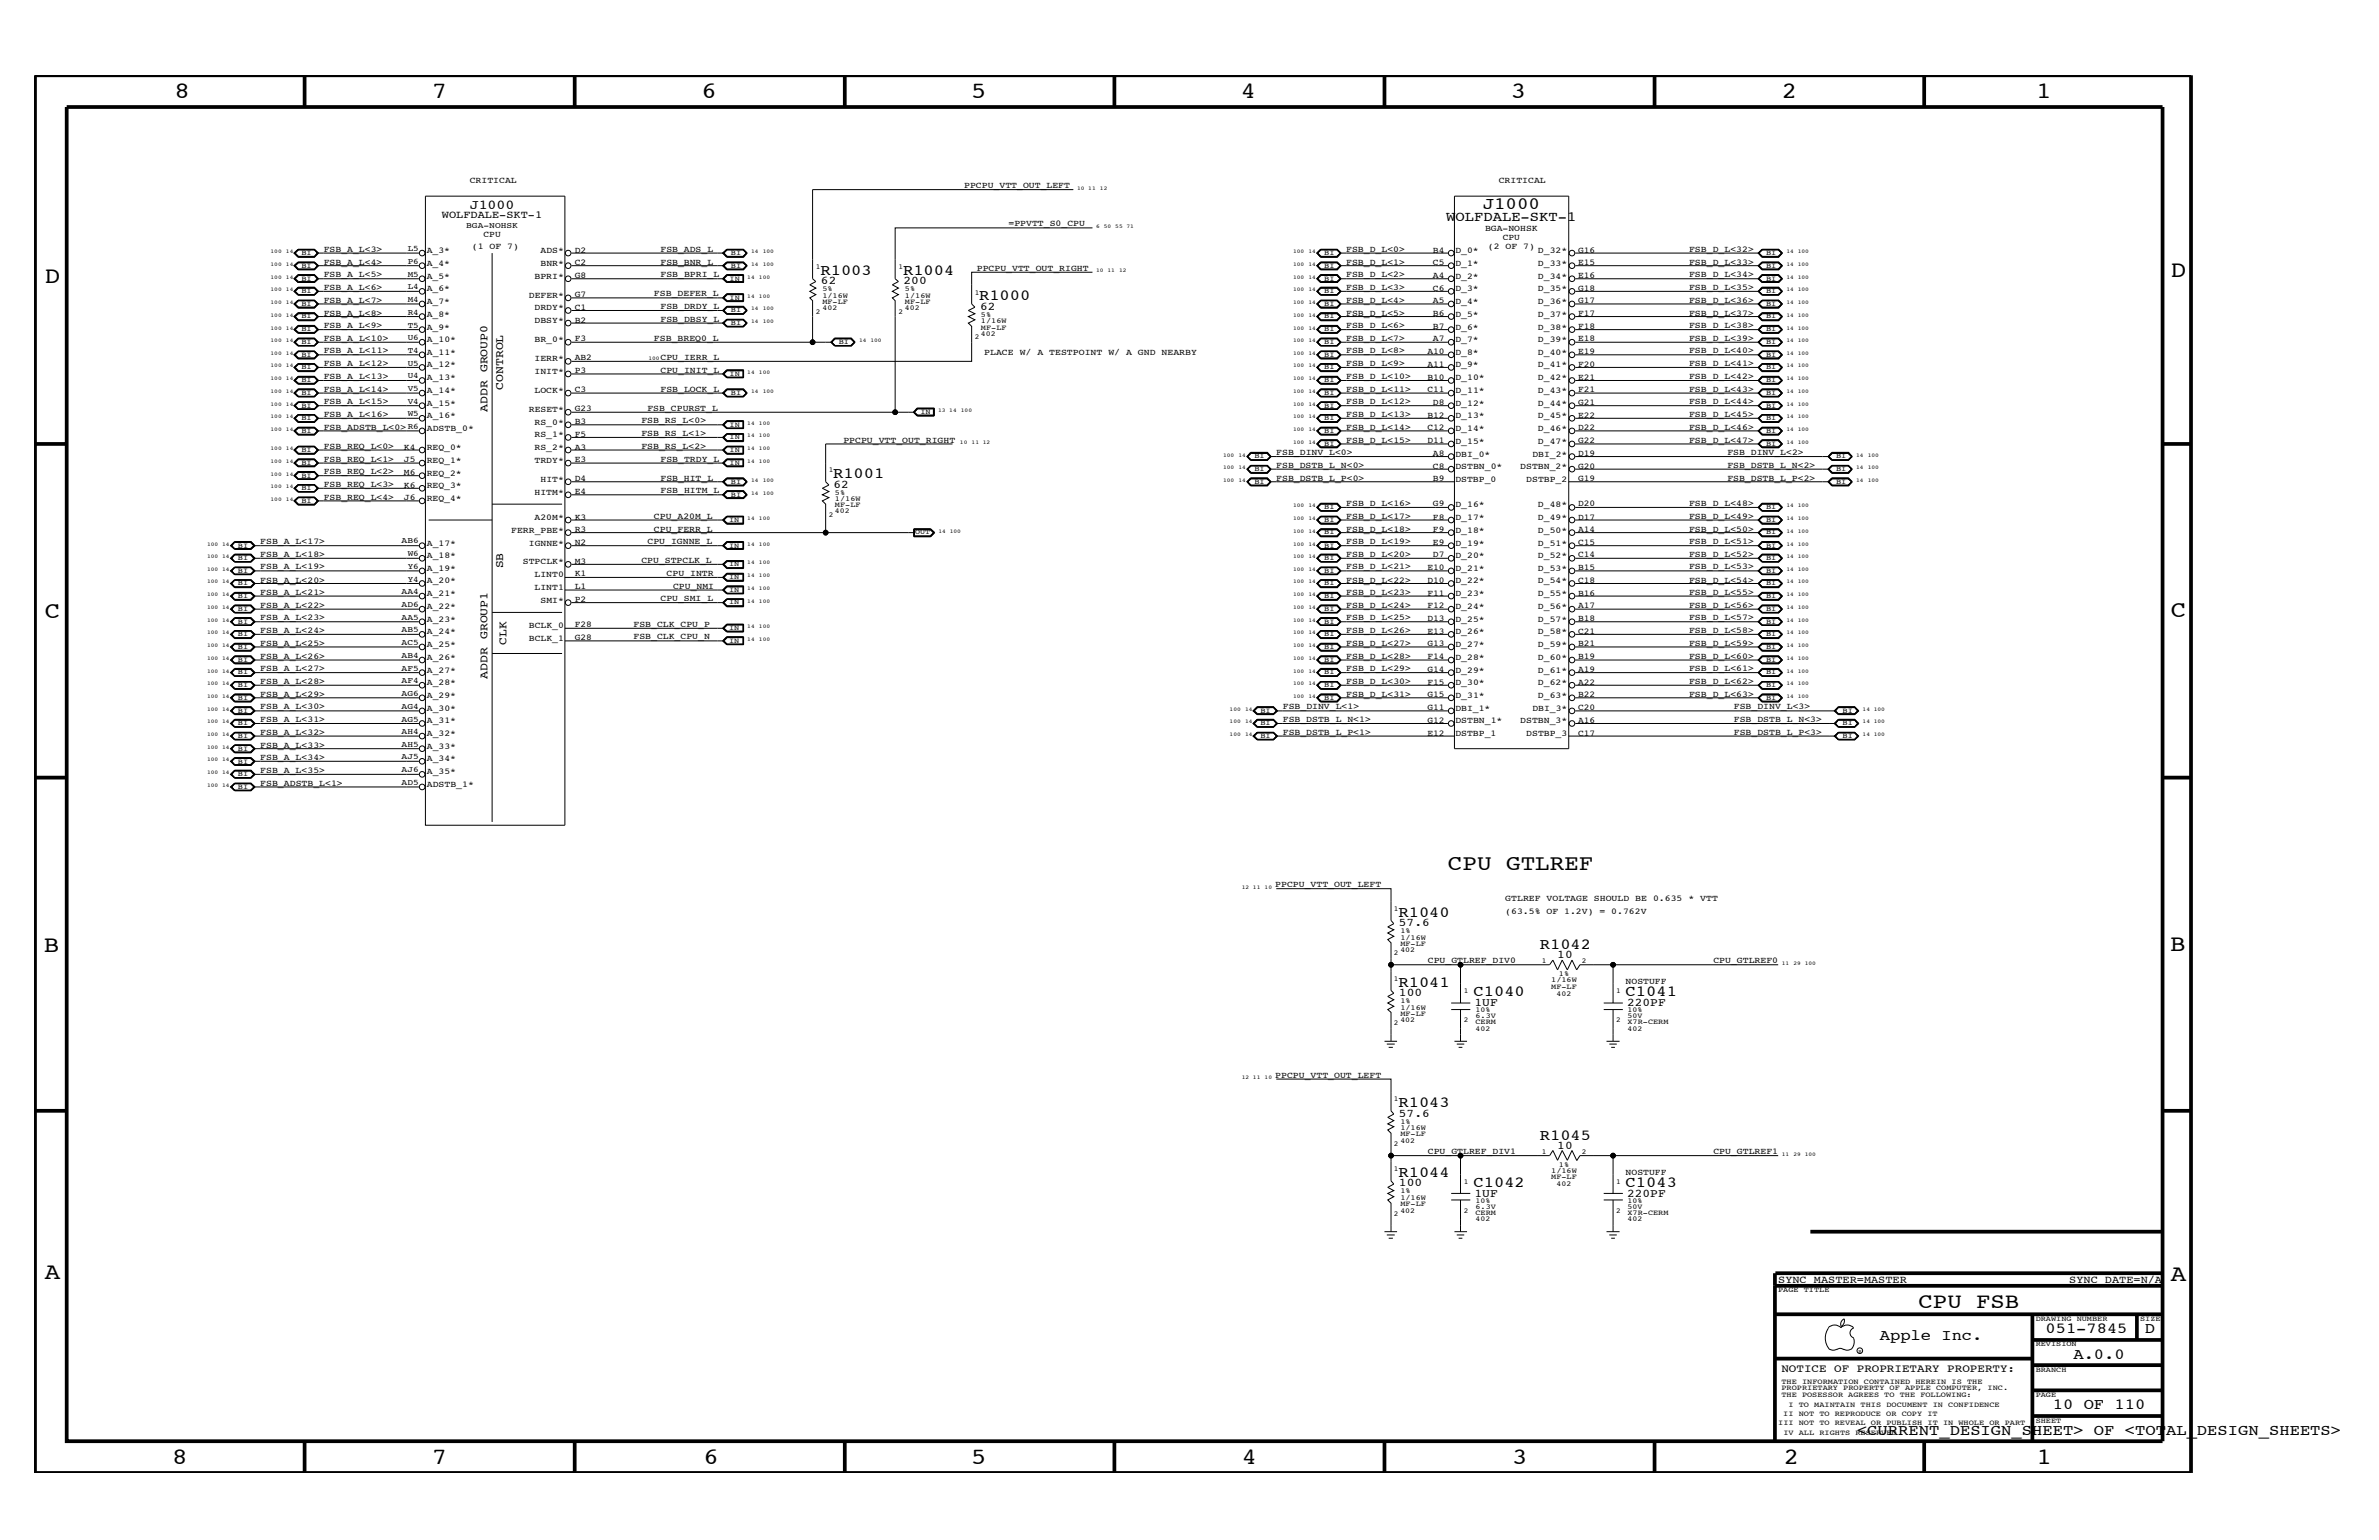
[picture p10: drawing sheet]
<svg xmlns="http://www.w3.org/2000/svg" width="432mm" height="279mm" viewBox="0 0 432 279" stroke-linecap="round" stroke-linejoin="round" font-family="sans-serif">
<defs><g id="words">
<g font-size="4.2">
<text x="31.7" y="17.8">8</text>
<text x="78.4" y="17.8">7</text>
<text x="127.3" y="17.8">6</text>
<text x="176.3" y="17.8">5</text>
<text x="225.2" y="17.8">4</text>
<text x="274.2" y="17.8">3</text>
<text x="323.4" y="17.8">2</text>
<text x="369.6" y="17.8">1</text>
<text x="8.1" y="51.3">D</text>
<text x="394" y="50.3">D</text>
<text x="8.1" y="112.1">C</text>
<text x="394" y="111.9">C</text>
<text x="8" y="172.7">B</text>
<text x="393.9" y="172.5">B</text>
<text x="8.1" y="232">A</text>
<text x="394" y="232.4">A</text>
<text x="31.2" y="265.6">8</text>
<text x="78.4" y="265.6">7</text>
<text x="127.7" y="265.6">6</text>
<text x="176.3" y="265.6">5</text>
<text x="225.4" y="265.6">4</text>
<text x="274.5" y="265.6">3</text>
<text x="323.8" y="265.6">2</text>
<text x="369.7" y="265.6">1</text>
</g>
<text font-size="4" x="262.8" y="157.8">CPU GTLREF</text>
<text font-size="3.9" x="348.2" y="237.3">CPU FSB</text>
<text font-size="3.1" x="269.1" y="37.9">J1000</text>
<g font-size="2.8">
<text x="148.9" y="49.9">R1003</text>
<text x="163.9" y="49.9">R1004</text>
<text x="177.7" y="54.5">R1000</text>
<text x="151.2" y="86.7">R1001</text>
<text x="253.8" y="166.3">R1040</text>
<text x="279.5" y="172.2">R1042</text>
<text x="253.8" y="179">R1041</text>
<text x="267.5" y="180.8">C1040</text>
<text x="295.1" y="180.8">C1041</text>
<text x="253.8" y="200.9">R1043</text>
<text x="279.5" y="206.8">R1045</text>
<text x="253.8" y="213.6">R1044</text>
<text x="267.5" y="215.4">C1042</text>
<text x="295.1" y="215.4">C1043</text>
<text x="341.2" y="243.1">Apple Inc.</text>
<text x="371.3" y="241.9">051-7845</text>
<text x="389.3" y="241.9">D</text>
<text x="376.3" y="246.5">A.0.0</text>
<text x="372.6" y="255.7">10 OF 110</text>
<text x="337.1" y="260.4">&lt;CURRENT_DESIGN_SHEET&gt; OF &lt;TOTAL_DESIGN_SHEETS&gt;</text>
</g>
<g font-size="2.5">
<text x="85.3" y="37.9">J1000</text>
<text x="262.5" y="40.2">WOLFDALE-SKT-1</text>
</g>
<g font-size="2.1">
<text x="149" y="51.6">62</text>
<text x="164" y="51.6">200</text>
<text x="177.9" y="56.2">62</text>
<text x="91.4" y="70.7" transform="rotate(-90 91.4 70.7)">CONTROL</text>
<text x="88.5" y="74.7" transform="rotate(-90 88.5 74.7)">ADDR GROUP0</text>
<text x="151.3" y="88.5">62</text>
<text x="91.4" y="103.1" transform="rotate(-90 91.4 103.1)">SB</text>
<text x="91.9" y="117" transform="rotate(-90 91.9 117)">CLK</text>
<text x="88.5" y="123.1" transform="rotate(-90 88.5 123.1)">ADDR GROUP1</text>
<text x="253.9" y="168">57.6</text>
<text x="282.7" y="173.8">10</text>
<text x="253.9" y="180.7">100</text>
<text x="267.6" y="182.6">1UF</text>
<text x="295.3" y="182.6">220PF</text>
<text x="253.9" y="202.6">57.6</text>
<text x="282.7" y="208.4">10</text>
<text x="253.9" y="215.3">100</text>
<text x="267.6" y="217.1">1UF</text>
<text x="295.3" y="217.1">220PF</text>
</g>
<text font-size="2" x="323.3" y="248.9">NOTICE OF PROPRIETARY PROPERTY:</text>
<g font-size="1.9">
<text x="80.2" y="39.6">WOLFDALE-SKT-1</text>
<text x="322.7" y="232.7">SYNC_MASTER=MASTER</text>
<text x="375.6" y="232.7">SYNC_DATE=N/A</text>
</g>
<g font-size="1.6">
<text x="85.3" y="33.2">CRITICAL</text>
<text x="175" y="34.1">PPCPU_VTT_OUT_LEFT</text>
<text x="272" y="33.2">CRITICAL</text>
<text x="183" y="41.1">=PPVTT_S0_CPU</text>
<text x="269.5" y="41.9">BGA-NOHSK</text>
<text x="58.8" y="45.7">FSB_A_L&lt;3&gt;</text>
<text x="77.5" y="45.9">A_3*</text>
<text x="85.6" y="45.2">(1 OF 7)</text>
<text x="87.8" y="43">CPU</text>
<text x="98.1" y="45.9">ADS*</text>
<text x="104.3" y="45.8">D2</text>
<text x="119.9" y="45.7">FSB_ADS_L</text>
<text x="244.3" y="45.7">FSB_D_L&lt;0&gt;</text>
<text x="260.1" y="45.8">B4</text>
<text x="264.2" y="45.9">D_0*</text>
<text x="270" y="45.2">(2 OF 7)</text>
<text x="272.8" y="43.6">CPU</text>
<text x="279.1" y="45.9">D_32*</text>
<text x="286.4" y="45.8">G16</text>
<text x="306.6" y="45.7">FSB_D_L&lt;32&gt;</text>
<text x="58.8" y="48">FSB_A_L&lt;4&gt;</text>
<text x="58.8" y="52.6">FSB_A_L&lt;6&gt;</text>
<text x="58.8" y="50.3">FSB_A_L&lt;5&gt;</text>
<text x="77.5" y="48.2">A_4*</text>
<text x="77.5" y="52.9">A_6*</text>
<text x="77.5" y="50.6">A_5*</text>
<text x="97" y="50.6">BPRI*</text>
<text x="98.1" y="48.2">BNR*</text>
<text x="104.3" y="53.9">G7</text>
<text x="104.3" y="50.4">G8</text>
<text x="104.3" y="48.1">C2</text>
<text x="118.7" y="53.8">FSB_DEFER_L</text>
<text x="119.9" y="50.3">FSB_BPRI_L</text>
<text x="119.9" y="48">FSB_BNR_L</text>
<text x="177.3" y="49.1">PPCPU_VTT_OUT_RIGHT</text>
<text x="244.3" y="48">FSB_D_L&lt;1&gt;</text>
<text x="244.3" y="50.3">FSB_D_L&lt;2&gt;</text>
<text x="244.3" y="52.6">FSB_D_L&lt;3&gt;</text>
<text x="260.1" y="52.8">C6</text>
<text x="260.1" y="50.4">A4</text>
<text x="260.1" y="48.1">C5</text>
<text x="264.2" y="48.2">D_1*</text>
<text x="264.2" y="50.6">D_2*</text>
<text x="264.2" y="52.9">D_3*</text>
<text x="279.1" y="48.2">D_33*</text>
<text x="279.1" y="50.6">D_34*</text>
<text x="279.1" y="52.9">D_35*</text>
<text x="286.4" y="52.8">G18</text>
<text x="286.4" y="50.4">E16</text>
<text x="286.4" y="48.1">E15</text>
<text x="306.6" y="48">FSB_D_L&lt;33&gt;</text>
<text x="306.6" y="50.3">FSB_D_L&lt;34&gt;</text>
<text x="306.6" y="52.6">FSB_D_L&lt;35&gt;</text>
<text x="58.8" y="54.9">FSB_A_L&lt;7&gt;</text>
<text x="58.8" y="59.5">FSB_A_L&lt;9&gt;</text>
<text x="58.8" y="57.3">FSB_A_L&lt;8&gt;</text>
<text x="77.5" y="55.1">A_7*</text>
<text x="77.5" y="57.4">A_8*</text>
<text x="77.5" y="59.8">A_9*</text>
<text x="96" y="54">DEFER*</text>
<text x="97" y="58.6">DBSY*</text>
<text x="97" y="56.3">DRDY*</text>
<text x="104.3" y="56.2">C1</text>
<text x="104.3" y="58.5">B2</text>
<text x="119.9" y="58.4">FSB_DBSY_L</text>
<text x="119.9" y="56.1">FSB_DRDY_L</text>
<text x="244.3" y="59.5">FSB_D_L&lt;6&gt;</text>
<text x="244.3" y="54.9">FSB_D_L&lt;4&gt;</text>
<text x="244.3" y="57.3">FSB_D_L&lt;5&gt;</text>
<text x="260.1" y="59.6">B7</text>
<text x="260.1" y="57.3">B6</text>
<text x="260.1" y="55.1">A5</text>
<text x="264.2" y="59.8">D_6*</text>
<text x="264.2" y="55.1">D_4*</text>
<text x="264.2" y="57.4">D_5*</text>
<text x="279.1" y="55.1">D_36*</text>
<text x="279.1" y="57.4">D_37*</text>
<text x="279.1" y="59.8">D_38*</text>
<text x="286.4" y="59.6">F18</text>
<text x="286.4" y="57.3">F17</text>
<text x="286.4" y="55.1">G17</text>
<text x="306.6" y="54.9">FSB_D_L&lt;36&gt;</text>
<text x="306.6" y="57.3">FSB_D_L&lt;37&gt;</text>
<text x="306.6" y="59.5">FSB_D_L&lt;38&gt;</text>
<text x="58.8" y="61.8">FSB_A_L&lt;10&gt;</text>
<text x="58.8" y="64.1">FSB_A_L&lt;11&gt;</text>
<text x="77.5" y="62.1">A_10*</text>
<text x="77.5" y="64.4">A_11*</text>
<text x="97" y="62.1">BR_0*</text>
<text x="97" y="65.6">IERR*</text>
<text x="104.3" y="65.4">AB2</text>
<text x="104.3" y="61.9">F3</text>
<text x="118.7" y="61.8">FSB_BREQ0_L</text>
<text x="119.9" y="65.3">CPU_IERR_L</text>
<text x="178.6" y="64.4">PLACE W/ A TESTPOINT W/ A GND NEARBY</text>
<text x="244.3" y="64.1">FSB_D_L&lt;8&gt;</text>
<text x="244.3" y="61.8">FSB_D_L&lt;7&gt;</text>
<text x="259.1" y="64.3">A10</text>
<text x="260.1" y="61.9">A7</text>
<text x="264.2" y="64.4">D_8*</text>
<text x="264.2" y="62.1">D_7*</text>
<text x="279.1" y="62.1">D_39*</text>
<text x="279.1" y="64.4">D_40*</text>
<text x="286.4" y="64.3">E19</text>
<text x="286.4" y="61.9">E18</text>
<text x="306.6" y="61.8">FSB_D_L&lt;39&gt;</text>
<text x="306.6" y="64.1">FSB_D_L&lt;40&gt;</text>
<text x="58.8" y="71.1">FSB_A_L&lt;14&gt;</text>
<text x="58.8" y="68.8">FSB_A_L&lt;13&gt;</text>
<text x="58.8" y="66.5">FSB_A_L&lt;12&gt;</text>
<text x="77.5" y="71.3">A_14*</text>
<text x="77.5" y="69">A_13*</text>
<text x="77.5" y="66.7">A_12*</text>
<text x="97" y="67.8">INIT*</text>
<text x="97" y="71.3">LOCK*</text>
<text x="104.3" y="71.1">C3</text>
<text x="104.3" y="67.8">P3</text>
<text x="119.9" y="71.1">FSB_LOCK_L</text>
<text x="119.9" y="67.6">CPU_INIT_L</text>
<text x="244.3" y="71.1">FSB_D_L&lt;11&gt;</text>
<text x="244.3" y="66.5">FSB_D_L&lt;9&gt;</text>
<text x="244.3" y="68.8">FSB_D_L&lt;10&gt;</text>
<text x="259.1" y="66.6">A11</text>
<text x="259.1" y="71.1">C11</text>
<text x="259.1" y="68.9">B10</text>
<text x="264.2" y="71.3">D_11*</text>
<text x="264.2" y="69">D_10*</text>
<text x="264.2" y="66.7">D_9*</text>
<text x="279.1" y="66.7">D_41*</text>
<text x="279.1" y="69">D_42*</text>
<text x="279.1" y="71.3">D_43*</text>
<text x="286.4" y="71.1">F21</text>
<text x="286.4" y="68.9">E21</text>
<text x="286.4" y="66.6">F20</text>
<text x="306.6" y="66.5">FSB_D_L&lt;41&gt;</text>
<text x="306.6" y="68.8">FSB_D_L&lt;42&gt;</text>
<text x="306.6" y="71.1">FSB_D_L&lt;43&gt;</text>
<text x="58.8" y="73.3">FSB_A_L&lt;15&gt;</text>
<text x="58.8" y="75.7">FSB_A_L&lt;16&gt;</text>
<text x="77.5" y="73.6">A_15*</text>
<text x="77.5" y="75.9">A_16*</text>
<text x="96" y="74.8">RESET*</text>
<text x="97" y="77.1">RS_0*</text>
<text x="104.3" y="76.9">B3</text>
<text x="104.3" y="74.6">G23</text>
<text x="116.4" y="76.8">FSB_RS_L&lt;0&gt;</text>
<text x="117.5" y="74.5">FSB_CPURST_L</text>
<text x="244.3" y="75.7">FSB_D_L&lt;13&gt;</text>
<text x="244.3" y="73.3">FSB_D_L&lt;12&gt;</text>
<text x="259.1" y="75.8">B12</text>
<text x="260.1" y="73.5">D8</text>
<text x="264.2" y="73.6">D_12*</text>
<text x="264.2" y="75.9">D_13*</text>
<text x="279.1" y="73.6">D_44*</text>
<text x="279.1" y="75.9">D_45*</text>
<text x="286.4" y="75.8">E22</text>
<text x="286.4" y="73.5">G21</text>
<text x="306.6" y="73.3">FSB_D_L&lt;44&gt;</text>
<text x="306.6" y="75.7">FSB_D_L&lt;45&gt;</text>
<text x="58.8" y="78">FSB_ADSTB_L&lt;0&gt;R6</text>
<text x="58.8" y="81.5">FSB_REQ_L&lt;0&gt;</text>
<text x="58.8" y="83.8">FSB_REQ_L&lt;1&gt;</text>
<text x="73.3" y="83.8">J5</text>
<text x="73.3" y="81.6">K4</text>
<text x="77.5" y="78.2">ADSTB_0*</text>
<text x="77.5" y="81.6">REQ_0*</text>
<text x="97" y="79.4">RS_1*</text>
<text x="97" y="81.6">RS_2*</text>
<text x="104.3" y="83.8">E3</text>
<text x="104.3" y="81.6">A3</text>
<text x="104.3" y="79.3">F5</text>
<text x="116.4" y="79.1">FSB_RS_L&lt;1&gt;</text>
<text x="116.4" y="81.5">FSB_RS_L&lt;2&gt;</text>
<text x="119.9" y="83.8">FSB_TRDY_L</text>
<text x="153.1" y="80.3">PPCPU_VTT_OUT_RIGHT</text>
<text x="231.6" y="82.6">FSB_DINV_L&lt;0&gt;</text>
<text x="244.3" y="78">FSB_D_L&lt;14&gt;</text>
<text x="244.3" y="80.3">FSB_D_L&lt;15&gt;</text>
<text x="259.1" y="80.4">D11</text>
<text x="259.1" y="78.1">C12</text>
<text x="260.1" y="82.7">A8</text>
<text x="264.2" y="82.8">DBI_0*</text>
<text x="264.2" y="78.2">D_14*</text>
<text x="264.2" y="80.5">D_15*</text>
<text x="278.1" y="82.8">DBI_2*</text>
<text x="279.1" y="78.2">D_46*</text>
<text x="279.1" y="80.5">D_47*</text>
<text x="286.4" y="82.7">D19</text>
<text x="286.4" y="80.4">G22</text>
<text x="286.4" y="78.1">D22</text>
<text x="306.6" y="78">FSB_D_L&lt;46&gt;</text>
<text x="306.6" y="80.3">FSB_D_L&lt;47&gt;</text>
<text x="313.5" y="82.6">FSB_DINV_L&lt;2&gt;</text>
<text x="58.8" y="88.3">FSB_REQ_L&lt;3&gt;</text>
<text x="58.8" y="86">FSB_REQ_L&lt;2&gt;</text>
<text x="73.3" y="88.5">K6</text>
<text x="73.3" y="86.1">M6</text>
<text x="77.5" y="84">REQ_1*</text>
<text x="77.5" y="88.6">REQ_3*</text>
<text x="77.5" y="86.3">REQ_2*</text>
<text x="97" y="84">TRDY*</text>
<text x="97" y="89.8">HITM*</text>
<text x="98.1" y="87.4">HIT*</text>
<text x="104.3" y="89.6">E4</text>
<text x="104.3" y="87.3">D4</text>
<text x="119.9" y="87.2">FSB_HIT_L</text>
<text x="119.9" y="89.5">FSB_HITM_L</text>
<text x="231.6" y="87.2">FSB_DSTB_L_P&lt;0&gt;</text>
<text x="231.6" y="84.9">FSB_DSTB_L_N&lt;0&gt;</text>
<text x="260.1" y="87.3">B9</text>
<text x="260.1" y="85">C8</text>
<text x="264.2" y="85.1">DSTBN_0*</text>
<text x="264.2" y="87.4">DSTBP_0</text>
<text x="275.9" y="85.1">DSTBN_2*</text>
<text x="277" y="87.4">DSTBP_2</text>
<text x="286.4" y="87.3">G19</text>
<text x="286.4" y="85">G20</text>
<text x="313.5" y="84.9">FSB_DSTB_L_N&lt;2&gt;</text>
<text x="313.5" y="87.2">FSB_DSTB_L_P&lt;2&gt;</text>
<text x="58.8" y="90.7">FSB_REQ_L&lt;4&gt;</text>
<text x="73.3" y="90.8">J6</text>
<text x="77.5" y="90.9">REQ_4*</text>
<text x="97" y="94.3">A20M*</text>
<text x="104.3" y="94.3">K3</text>
<text x="118.7" y="94.1">CPU_A20M_L</text>
<text x="244.3" y="91.8">FSB_D_L&lt;16&gt;</text>
<text x="244.3" y="94.1">FSB_D_L&lt;17&gt;</text>
<text x="260.1" y="94.3">F8</text>
<text x="260.1" y="91.9">G9</text>
<text x="264.2" y="92.1">D_16*</text>
<text x="264.2" y="94.3">D_17*</text>
<text x="279.1" y="92.1">D_48*</text>
<text x="279.1" y="94.3">D_49*</text>
<text x="286.4" y="94.3">D17</text>
<text x="286.4" y="91.9">D20</text>
<text x="306.6" y="91.8">FSB_D_L&lt;48&gt;</text>
<text x="306.6" y="94.1">FSB_D_L&lt;49&gt;</text>
<text x="47.2" y="101">FSB_A_L&lt;18&gt;</text>
<text x="47.2" y="98.7">FSB_A_L&lt;17&gt;</text>
<text x="77.5" y="99">A_17*</text>
<text x="77.5" y="101.3">A_18*</text>
<text x="92.8" y="96.6">FERR_PBE*</text>
<text x="96" y="99">IGNNE*</text>
<text x="104.3" y="96.5">R3</text>
<text x="104.3" y="98.8">N2</text>
<text x="117.5" y="98.7">CPU_IGNNE_L</text>
<text x="118.7" y="96.5">CPU_FERR_L</text>
<text x="244.3" y="96.5">FSB_D_L&lt;18&gt;</text>
<text x="244.3" y="98.7">FSB_D_L&lt;19&gt;</text>
<text x="244.3" y="101">FSB_D_L&lt;20&gt;</text>
<text x="260.1" y="101.1">D7</text>
<text x="260.1" y="98.8">E9</text>
<text x="260.1" y="96.5">F9</text>
<text x="264.2" y="96.6">D_18*</text>
<text x="264.2" y="99">D_19*</text>
<text x="264.2" y="101.3">D_20*</text>
<text x="279.1" y="96.6">D_50*</text>
<text x="279.1" y="99">D_51*</text>
<text x="279.1" y="101.3">D_52*</text>
<text x="286.4" y="101.1">C14</text>
<text x="286.4" y="98.8">C15</text>
<text x="286.4" y="96.5">A14</text>
<text x="306.6" y="96.5">FSB_D_L&lt;50&gt;</text>
<text x="306.6" y="98.7">FSB_D_L&lt;51&gt;</text>
<text x="306.6" y="101">FSB_D_L&lt;52&gt;</text>
<text x="47.2" y="108">FSB_A_L&lt;21&gt;</text>
<text x="47.2" y="105.7">FSB_A_L&lt;20&gt;</text>
<text x="47.2" y="103.3">FSB_A_L&lt;19&gt;</text>
<text x="77.5" y="105.9">A_20*</text>
<text x="77.5" y="103.6">A_19*</text>
<text x="94.9" y="102.4">STPCLK*</text>
<text x="97" y="104.8">LINT0</text>
<text x="97" y="107">LINT1</text>
<text x="104.3" y="102.3">M3</text>
<text x="104.3" y="106.9">L1</text>
<text x="104.3" y="104.6">K1</text>
<text x="116.4" y="102.2">CPU_STPCLK_L</text>
<text x="121" y="104.5">CPU_INTR</text>
<text x="122.2" y="106.8">CPU_NMI</text>
<text x="244.3" y="103.3">FSB_D_L&lt;21&gt;</text>
<text x="244.3" y="105.7">FSB_D_L&lt;22&gt;</text>
<text x="244.3" y="108">FSB_D_L&lt;23&gt;</text>
<text x="259.1" y="105.8">D10</text>
<text x="259.1" y="103.5">E10</text>
<text x="264.2" y="103.6">D_21*</text>
<text x="264.2" y="105.9">D_22*</text>
<text x="279.1" y="103.6">D_53*</text>
<text x="279.1" y="105.9">D_54*</text>
<text x="286.4" y="105.8">C18</text>
<text x="286.4" y="103.5">B15</text>
<text x="306.6" y="103.3">FSB_D_L&lt;53&gt;</text>
<text x="306.6" y="105.7">FSB_D_L&lt;54&gt;</text>
<text x="306.6" y="108">FSB_D_L&lt;55&gt;</text>
<text x="47.2" y="110.3">FSB_A_L&lt;22&gt;</text>
<text x="47.2" y="112.6">FSB_A_L&lt;23&gt;</text>
<text x="77.5" y="108.1">A_21*</text>
<text x="77.5" y="110.5">A_22*</text>
<text x="77.5" y="112.8">A_23*</text>
<text x="96" y="114">BCLK_0</text>
<text x="98.1" y="109.3">SMI*</text>
<text x="104.3" y="109.2">P2</text>
<text x="104.3" y="113.8">F28</text>
<text x="115" y="113.7">FSB_CLK_CPU_P</text>
<text x="119.9" y="109.1">CPU_SMI_L</text>
<text x="244.3" y="112.6">FSB_D_L&lt;25&gt;</text>
<text x="244.3" y="110.3">FSB_D_L&lt;24&gt;</text>
<text x="259.1" y="112.7">D13</text>
<text x="259.1" y="110.3">F12</text>
<text x="259.1" y="108.1">F11</text>
<text x="264.2" y="108.1">D_23*</text>
<text x="264.2" y="110.5">D_24*</text>
<text x="264.2" y="112.8">D_25*</text>
<text x="279.1" y="108.1">D_55*</text>
<text x="279.1" y="110.5">D_56*</text>
<text x="279.1" y="112.8">D_57*</text>
<text x="286.4" y="112.7">B18</text>
<text x="286.4" y="110.3">A17</text>
<text x="286.4" y="108.1">B16</text>
<text x="306.6" y="110.3">FSB_D_L&lt;56&gt;</text>
<text x="306.6" y="112.6">FSB_D_L&lt;57&gt;</text>
<text x="47.2" y="114.8">FSB_A_L&lt;24&gt;</text>
<text x="47.2" y="117.2">FSB_A_L&lt;25&gt;</text>
<text x="47.2" y="119.5">FSB_A_L&lt;26&gt;</text>
<text x="77.5" y="115.1">A_24*</text>
<text x="77.5" y="117.4">A_25*</text>
<text x="77.5" y="119.7">A_26*</text>
<text x="96" y="116.3">BCLK_1</text>
<text x="104.3" y="116.1">G28</text>
<text x="115" y="116">FSB_CLK_CPU_N</text>
<text x="244.3" y="119.5">FSB_D_L&lt;28&gt;</text>
<text x="244.3" y="114.8">FSB_D_L&lt;26&gt;</text>
<text x="244.3" y="117.2">FSB_D_L&lt;27&gt;</text>
<text x="259.1" y="119.6">F14</text>
<text x="259.1" y="117.3">G13</text>
<text x="259.1" y="115">E13</text>
<text x="264.2" y="115.1">D_26*</text>
<text x="264.2" y="117.4">D_27*</text>
<text x="264.2" y="119.7">D_28*</text>
<text x="279.1" y="115.1">D_58*</text>
<text x="279.1" y="117.4">D_59*</text>
<text x="279.1" y="119.7">D_60*</text>
<text x="286.4" y="119.6">B19</text>
<text x="286.4" y="117.3">B21</text>
<text x="286.4" y="115">C21</text>
<text x="306.6" y="114.8">FSB_D_L&lt;58&gt;</text>
<text x="306.6" y="117.2">FSB_D_L&lt;59&gt;</text>
<text x="306.6" y="119.5">FSB_D_L&lt;60&gt;</text>
<text x="47.2" y="121.8">FSB_A_L&lt;27&gt;</text>
<text x="47.2" y="124.1">FSB_A_L&lt;28&gt;</text>
<text x="77.5" y="122">A_27*</text>
<text x="77.5" y="124.3">A_28*</text>
<text x="244.3" y="121.8">FSB_D_L&lt;29&gt;</text>
<text x="244.3" y="124.1">FSB_D_L&lt;30&gt;</text>
<text x="259.1" y="124.2">F15</text>
<text x="259.1" y="121.9">G14</text>
<text x="264.2" y="122">D_29*</text>
<text x="264.2" y="124.3">D_30*</text>
<text x="279.1" y="122">D_61*</text>
<text x="279.1" y="124.3">D_62*</text>
<text x="286.4" y="124.2">A22</text>
<text x="286.4" y="121.9">A19</text>
<text x="306.6" y="121.8">FSB_D_L&lt;61&gt;</text>
<text x="306.6" y="124.1">FSB_D_L&lt;62&gt;</text>
<text x="47.2" y="126.4">FSB_A_L&lt;29&gt;</text>
<text x="47.2" y="128.7">FSB_A_L&lt;30&gt;</text>
<text x="47.2" y="131">FSB_A_L&lt;31&gt;</text>
<text x="77.5" y="126.6">A_29*</text>
<text x="77.5" y="129">A_30*</text>
<text x="77.5" y="131.3">A_31*</text>
<text x="232.8" y="131">FSB_DSTB_L_N&lt;1&gt;</text>
<text x="232.8" y="128.7">FSB_DINV_L&lt;1&gt;</text>
<text x="244.3" y="126.4">FSB_D_L&lt;31&gt;</text>
<text x="259.1" y="131.1">G12</text>
<text x="259.1" y="128.8">G11</text>
<text x="259.1" y="126.5">G15</text>
<text x="264.2" y="129">DBI_1*</text>
<text x="264.2" y="131.3">DSTBN_1*</text>
<text x="264.2" y="126.6">D_31*</text>
<text x="275.9" y="131.3">DSTBN_3*</text>
<text x="278.1" y="129">DBI_3*</text>
<text x="279.1" y="126.6">D_63*</text>
<text x="286.4" y="131.1">A16</text>
<text x="286.4" y="128.8">C20</text>
<text x="286.4" y="126.5">B22</text>
<text x="306.6" y="126.4">FSB_D_L&lt;63&gt;</text>
<text x="314.7" y="128.7">FSB_DINV_L&lt;3&gt;</text>
<text x="314.7" y="131">FSB_DSTB_L_N&lt;3&gt;</text>
<text x="47.2" y="135.7">FSB_A_L&lt;33&gt;</text>
<text x="47.2" y="133.3">FSB_A_L&lt;32&gt;</text>
<text x="47.2" y="138">FSB_A_L&lt;34&gt;</text>
<text x="77.5" y="133.5">A_32*</text>
<text x="77.5" y="135.8">A_33*</text>
<text x="232.8" y="133.3">FSB_DSTB_L_P&lt;1&gt;</text>
<text x="259.1" y="133.5">E12</text>
<text x="264.2" y="133.5">DSTBP_1</text>
<text x="277" y="133.5">DSTBP_3</text>
<text x="286.4" y="133.5">C17</text>
<text x="314.7" y="133.3">FSB_DSTB_L_P&lt;3&gt;</text>
<text x="47.2" y="140.2">FSB_A_L&lt;35&gt;</text>
<text x="47.2" y="142.5">FSB_ADSTB_L&lt;1&gt;</text>
<text x="77.5" y="138.1">A_34*</text>
<text x="77.5" y="140.5">A_35*</text>
<text x="77.5" y="142.8">ADSTB_1*</text>
<text x="231.5" y="161">PPCPU_VTT_OUT_LEFT</text>
<text x="273.2" y="165.8">(63.5% OF 1.2V) = 0.762V</text>
<text x="273.2" y="163.5">GTLREF VOLTAGE SHOULD BE 0.635 * VTT</text>
<text x="259.2" y="174.8">CPU_GTLREF_DIV0</text>
<text x="295.1" y="178.5">NOSTUFF</text>
<text x="311" y="174.8">CPU_GTLREF0</text>
<text x="231.5" y="195.6">PPCPU_VTT_OUT_LEFT</text>
<text x="259.2" y="209.4">CPU_GTLREF_DIV1</text>
<text x="311" y="209.4">CPU_GTLREF1</text>
<text x="295.1" y="213.1">NOSTUFF</text>
</g>
<g font-size="1.5">
<text x="84.6" y="41.3">BGA-NOHSK</text>
<text x="74" y="47.9">P6</text>
<text x="74" y="45.6">L5</text>
<text x="74" y="52.5">L4</text>
<text x="74" y="50.2">M5</text>
<text x="74" y="59.5">T5</text>
<text x="74" y="57.1">R4</text>
<text x="74" y="54.8">M4</text>
<text x="74" y="64">T4</text>
<text x="74" y="61.8">U6</text>
<text x="74" y="71">V5</text>
<text x="74" y="68.6">U4</text>
<text x="74" y="66.3">U5</text>
<text x="74" y="75.6">W5</text>
<text x="74" y="73.3">V4</text>
<text x="72.9" y="98.6">AB6</text>
<text x="74" y="101">W6</text>
<text x="72.9" y="107.8">AA4</text>
<text x="74" y="105.5">Y4</text>
<text x="74" y="103.2">Y6</text>
<text x="72.9" y="112.5">AA5</text>
<text x="72.9" y="110.2">AD6</text>
<text x="72.9" y="119.4">AB4</text>
<text x="72.9" y="117">AC5</text>
<text x="72.9" y="114.8">AB5</text>
<text x="72.9" y="124">AF4</text>
<text x="72.9" y="121.7">AF5</text>
<text x="72.9" y="130.9">AG5</text>
<text x="72.9" y="128.6">AG4</text>
<text x="72.9" y="126.3">AG6</text>
<text x="72.9" y="137.8">AJ5</text>
<text x="72.9" y="135.5">AH5</text>
<text x="72.9" y="133.2">AH4</text>
<text x="72.9" y="142.4">AD5</text>
<text x="72.9" y="140.2">AJ6</text>
</g>
<g font-size="1.4">
<text x="54.7" y="46.3">BI</text>
<text x="132.7" y="46.3">BI</text>
<text x="240.4" y="46.3">BI</text>
<text x="320.5" y="46.3">BI</text>
<text x="54.7" y="48.6">BI</text>
<text x="54.7" y="50.9">BI</text>
<text x="54.7" y="53.2">BI</text>
<text x="132.4" y="50.9">IN</text>
<text x="132.7" y="48.6">BI</text>
<text x="148.1" y="48.8">1</text>
<text x="149.3" y="52.9">5%</text>
<text x="163.1" y="48.8">1</text>
<text x="164.3" y="52.9">5%</text>
<text x="177" y="53.5">1</text>
<text x="240.4" y="48.6">BI</text>
<text x="240.4" y="53.2">BI</text>
<text x="240.4" y="50.9">BI</text>
<text x="320.5" y="48.6">BI</text>
<text x="320.5" y="50.9">BI</text>
<text x="320.5" y="53.2">BI</text>
<text x="54.7" y="55.5">BI</text>
<text x="54.7" y="57.8">BI</text>
<text x="132.4" y="54.4">IN</text>
<text x="132.7" y="56.7">BI</text>
<text x="132.7" y="59">BI</text>
<text x="148.1" y="56.9">2</text>
<text x="149.3" y="56.3">402</text>
<text x="149.3" y="55.1">MF-LF</text>
<text x="149.3" y="54">1/16W</text>
<text x="163.1" y="56.9">2</text>
<text x="164.3" y="54">1/16W</text>
<text x="164.3" y="56.3">402</text>
<text x="164.3" y="55.1">MF-LF</text>
<text x="178.1" y="59.8">MF-LF</text>
<text x="178.1" y="57.4">5%</text>
<text x="178.1" y="58.6">1/16W</text>
<text x="240.4" y="55.5">BI</text>
<text x="240.4" y="57.8">BI</text>
<text x="320.5" y="55.5">BI</text>
<text x="320.5" y="57.8">BI</text>
<text x="54.7" y="60.1">BI</text>
<text x="54.7" y="62.4">BI</text>
<text x="54.7" y="64.7">BI</text>
<text x="152.2" y="62.4">BI</text>
<text x="177" y="61.5">2</text>
<text x="178.1" y="60.9">402</text>
<text x="240.4" y="60.1">BI</text>
<text x="240.4" y="64.7">BI</text>
<text x="240.4" y="62.4">BI</text>
<text x="320.5" y="60.1">BI</text>
<text x="320.5" y="62.4">BI</text>
<text x="320.5" y="64.7">BI</text>
<text x="54.7" y="67">BI</text>
<text x="54.7" y="69.4">BI</text>
<text x="54.7" y="71.7">BI</text>
<text x="132.4" y="68.2">IN</text>
<text x="132.7" y="71.7">BI</text>
<text x="240.4" y="67">BI</text>
<text x="240.4" y="69.4">BI</text>
<text x="240.4" y="71.7">BI</text>
<text x="320.5" y="67">BI</text>
<text x="320.5" y="69.4">BI</text>
<text x="320.5" y="71.7">BI</text>
<text x="54.7" y="76.2">BI</text>
<text x="54.7" y="73.9">BI</text>
<text x="132.4" y="77.4">IN</text>
<text x="167" y="75.1">IN</text>
<text x="240.4" y="73.9">BI</text>
<text x="240.4" y="76.2">BI</text>
<text x="320.5" y="73.9">BI</text>
<text x="320.5" y="76.2">BI</text>
<text x="54.7" y="82">BI</text>
<text x="54.7" y="78.6">BI</text>
<text x="132.4" y="82">IN</text>
<text x="132.4" y="79.7">IN</text>
<text x="227.7" y="83.2">BI</text>
<text x="240.4" y="78.6">BI</text>
<text x="240.4" y="80.9">BI</text>
<text x="320.5" y="78.6">BI</text>
<text x="320.5" y="80.9">BI</text>
<text x="333.2" y="83.2">BI</text>
<text x="54.7" y="84.4">BI</text>
<text x="54.7" y="86.6">BI</text>
<text x="54.7" y="88.9">BI</text>
<text x="132.4" y="84.4">IN</text>
<text x="132.7" y="87.7">BI</text>
<text x="150.5" y="85.7">1</text>
<text x="151.6" y="89.8">5%</text>
<text x="227.7" y="85.5">BI</text>
<text x="227.7" y="87.7">BI</text>
<text x="333.2" y="85.5">BI</text>
<text x="333.2" y="87.7">BI</text>
<text x="54.7" y="91.2">BI</text>
<text x="132.3" y="94.7">IN</text>
<text x="132.7" y="90.1">BI</text>
<text x="150.5" y="93.8">2</text>
<text x="151.6" y="92.1">MF-LF</text>
<text x="151.6" y="93.2">402</text>
<text x="151.6" y="90.9">1/16W</text>
<text x="240.4" y="94.7">BI</text>
<text x="240.4" y="92.4">BI</text>
<text x="320.5" y="92.4">BI</text>
<text x="320.5" y="94.7">BI</text>
<text x="43.2" y="99.3">BI</text>
<text x="43.2" y="101.6">BI</text>
<text x="132.3" y="99.3">IN</text>
<text x="166.1" y="97">OUT</text>
<text x="240.4" y="97">BI</text>
<text x="240.4" y="99.3">BI</text>
<text x="240.4" y="101.6">BI</text>
<text x="320.5" y="97">BI</text>
<text x="320.5" y="99.3">BI</text>
<text x="320.5" y="101.6">BI</text>
<text x="43.2" y="103.9">BI</text>
<text x="43.2" y="106.2">BI</text>
<text x="132.3" y="102.7">IN</text>
<text x="132.3" y="107.4">IN</text>
<text x="132.3" y="105.1">IN</text>
<text x="240.4" y="106.2">BI</text>
<text x="240.4" y="103.9">BI</text>
<text x="320.5" y="103.9">BI</text>
<text x="320.5" y="106.2">BI</text>
<text x="43.2" y="108.6">BI</text>
<text x="43.2" y="110.9">BI</text>
<text x="43.2" y="113.1">BI</text>
<text x="132.3" y="109.7">IN</text>
<text x="240.4" y="108.6">BI</text>
<text x="240.4" y="110.9">BI</text>
<text x="240.4" y="113.1">BI</text>
<text x="320.5" y="108.6">BI</text>
<text x="320.5" y="110.9">BI</text>
<text x="320.5" y="113.1">BI</text>
<text x="43.2" y="115.4">BI</text>
<text x="43.2" y="117.7">BI</text>
<text x="132.3" y="114.3">IN</text>
<text x="132.3" y="116.6">IN</text>
<text x="240.4" y="115.4">BI</text>
<text x="240.4" y="117.7">BI</text>
<text x="320.5" y="115.4">BI</text>
<text x="320.5" y="117.7">BI</text>
<text x="43.2" y="120.1">BI</text>
<text x="43.2" y="122.4">BI</text>
<text x="43.2" y="124.7">BI</text>
<text x="240.4" y="120.1">BI</text>
<text x="240.4" y="124.7">BI</text>
<text x="240.4" y="122.4">BI</text>
<text x="320.5" y="120.1">BI</text>
<text x="320.5" y="122.4">BI</text>
<text x="320.5" y="124.7">BI</text>
<text x="43.2" y="126.9">BI</text>
<text x="43.2" y="129.3">BI</text>
<text x="43.2" y="131.6">BI</text>
<text x="228.8" y="129.3">BI</text>
<text x="228.8" y="131.6">BI</text>
<text x="240.4" y="126.9">BI</text>
<text x="320.5" y="126.9">BI</text>
<text x="334.4" y="129.3">BI</text>
<text x="334.4" y="131.6">BI</text>
<text x="43.2" y="133.9">BI</text>
<text x="43.2" y="136.2">BI</text>
<text x="228.8" y="133.9">BI</text>
<text x="334.4" y="133.9">BI</text>
<text x="43.2" y="138.5">BI</text>
<text x="43.2" y="140.8">BI</text>
<text x="43.2" y="143.1">BI</text>
<text x="253" y="165.2">1</text>
<text x="253" y="173.3">2</text>
<text x="254.2" y="170.5">1/16W</text>
<text x="254.2" y="172.7">402</text>
<text x="254.2" y="171.6">MF-LF</text>
<text x="254.2" y="169.3">1%</text>
<text x="253" y="177.9">1</text>
<text x="279.8" y="174.7">1</text>
<text x="281.6" y="178.3">1/16W</text>
<text x="281.6" y="179.4">MF-LF</text>
<text x="283" y="177.2">1%</text>
<text x="287.1" y="174.7">2</text>
<text x="254.2" y="182">1%</text>
<text x="254.2" y="183.2">1/16W</text>
<text x="254.2" y="184.3">MF-LF</text>
<text x="254.2" y="185.4">402</text>
<text x="265.7" y="185.4">2</text>
<text x="265.7" y="180.2">1</text>
<text x="267.8" y="185.9">CERM</text>
<text x="267.8" y="183.7">10%</text>
<text x="267.8" y="184.8">6.3V</text>
<text x="282.5" y="180.6">402</text>
<text x="293.4" y="185.4">2</text>
<text x="293.4" y="180.2">1</text>
<text x="295.4" y="183.7">10%</text>
<text x="295.4" y="185.9">X7R-CERM</text>
<text x="295.4" y="184.8">50V</text>
<text x="253" y="186">2</text>
<text x="267.8" y="187.1">402</text>
<text x="295.4" y="187.1">402</text>
<text x="253" y="199.8">1</text>
<text x="254.2" y="203.9">1%</text>
<text x="253" y="207.9">2</text>
<text x="254.2" y="206.2">MF-LF</text>
<text x="254.2" y="207.3">402</text>
<text x="254.2" y="205">1/16W</text>
<text x="279.8" y="209.3">1</text>
<text x="287.1" y="209.3">2</text>
<text x="253" y="212.5">1</text>
<text x="265.7" y="214.8">1</text>
<text x="281.6" y="214">MF-LF</text>
<text x="281.6" y="212.9">1/16W</text>
<text x="282.5" y="215.2">402</text>
<text x="283" y="211.7">1%</text>
<text x="293.4" y="214.8">1</text>
<text x="253" y="220.6">2</text>
<text x="254.2" y="216.5">1%</text>
<text x="254.2" y="217.7">1/16W</text>
<text x="254.2" y="218.9">MF-LF</text>
<text x="254.2" y="220">402</text>
<text x="265.7" y="220">2</text>
<text x="267.8" y="219.3">6.3V</text>
<text x="267.8" y="220.5">CERM</text>
<text x="267.8" y="221.6">402</text>
<text x="267.8" y="218.3">10%</text>
<text x="293.4" y="220">2</text>
<text x="295.4" y="218.3">10%</text>
<text x="295.4" y="221.6">402</text>
<text x="295.4" y="219.3">50V</text>
<text x="295.4" y="220.5">X7R-CERM</text>
<text x="322.7" y="234.4">PAGE TITLE</text>
<text x="369.5" y="239.6">DRAWING NUMBER</text>
<text x="388.5" y="239.6">SIZE</text>
<text x="369.5" y="244.2">REVISION</text>
<text x="323.3" y="251.1">THE INFORMATION CONTAINED HEREIN IS THE</text>
<text x="369.5" y="248.9">BRANCH</text>
<text x="323.3" y="253.4">THE POSESSOR AGREES TO THE FOLLOWING:</text>
<text x="323.3" y="252.3">PROPRIETARY PROPERTY OF APPLE COMPUTER, INC.</text>
<text x="323.7" y="256.9">II NOT TO REPRODUCE OR COPY IT</text>
<text x="324.6" y="255.2">I TO MAINTAIN THIS DOCUMENT IN CONFIDENCE</text>
<text x="369.5" y="253.4">PAGE</text>
<text x="322.7" y="258.6">III NOT TO REVEAL OR PUBLISH IT IN WHOLE OR PART</text>
<text x="323.7" y="260.4">IV ALL RIGHTS RESERVED</text>
<text x="369.5" y="258.1">SHEET</text>
</g>
<g font-size="1">
<text x="195.5" y="34.4">10 11</text>
<text x="199.6" y="34.4">12</text>
<text x="199" y="41.3">6 50</text>
<text x="202.4" y="41.3">55 71</text>
<text x="49.1" y="45.9">100</text>
<text x="51.9" y="45.9">14</text>
<text x="136.3" y="45.9">14</text>
<text x="138.4" y="45.9">100</text>
<text x="234.7" y="45.9">100</text>
<text x="237.5" y="45.9">14</text>
<text x="324.3" y="45.9">14 100</text>
<text x="49.1" y="52.9">100</text>
<text x="49.1" y="50.6">100</text>
<text x="49.1" y="48.2">100</text>
<text x="51.9" y="52.9">14</text>
<text x="51.9" y="50.6">14</text>
<text x="51.9" y="48.2">14</text>
<text x="135.6" y="50.6">14</text>
<text x="136.3" y="48.2">14</text>
<text x="137.8" y="50.6">100</text>
<text x="138.4" y="48.2">100</text>
<text x="199" y="49.4">10 11</text>
<text x="203.1" y="49.4">12</text>
<text x="234.7" y="50.6">100</text>
<text x="234.7" y="52.9">100</text>
<text x="234.7" y="48.2">100</text>
<text x="237.5" y="50.6">14</text>
<text x="237.5" y="52.9">14</text>
<text x="237.5" y="48.2">14</text>
<text x="324.3" y="52.9">14 100</text>
<text x="324.3" y="50.6">14 100</text>
<text x="324.3" y="48.2">14 100</text>
<text x="49.1" y="59.8">100</text>
<text x="49.1" y="57.4">100</text>
<text x="49.1" y="55.1">100</text>
<text x="51.9" y="59.8">14</text>
<text x="51.9" y="57.4">14</text>
<text x="51.9" y="55.1">14</text>
<text x="135.6" y="54">14</text>
<text x="136.3" y="58.6">14</text>
<text x="136.3" y="56.3">14</text>
<text x="137.8" y="54">100</text>
<text x="138.4" y="58.6">100</text>
<text x="138.4" y="56.3">100</text>
<text x="234.7" y="59.8">100</text>
<text x="234.7" y="57.4">100</text>
<text x="234.7" y="55.1">100</text>
<text x="237.5" y="59.8">14</text>
<text x="237.5" y="57.4">14</text>
<text x="237.5" y="55.1">14</text>
<text x="324.3" y="59.8">14 100</text>
<text x="324.3" y="57.4">14 100</text>
<text x="324.3" y="55.1">14 100</text>
<text x="49.1" y="64.4">100</text>
<text x="49.1" y="62.1">100</text>
<text x="51.9" y="64.4">14</text>
<text x="51.9" y="62.1">14</text>
<text x="117.7" y="65.3">100</text>
<text x="156" y="62.1">14 100</text>
<text x="234.7" y="62.1">100</text>
<text x="234.7" y="64.4">100</text>
<text x="237.5" y="62.1">14</text>
<text x="237.5" y="64.4">14</text>
<text x="324.3" y="64.4">14 100</text>
<text x="324.3" y="62.1">14 100</text>
<text x="49.1" y="71.3">100</text>
<text x="49.1" y="69">100</text>
<text x="49.1" y="66.7">100</text>
<text x="51.9" y="71.3">14</text>
<text x="51.9" y="69">14</text>
<text x="51.9" y="66.7">14</text>
<text x="135.6" y="67.8">14</text>
<text x="136.3" y="71.3">14</text>
<text x="137.8" y="67.8">100</text>
<text x="138.4" y="71.3">100</text>
<text x="234.7" y="71.3">100</text>
<text x="234.7" y="69">100</text>
<text x="234.7" y="66.7">100</text>
<text x="237.5" y="71.3">14</text>
<text x="237.5" y="69">14</text>
<text x="237.5" y="66.7">14</text>
<text x="324.3" y="71.3">14 100</text>
<text x="324.3" y="69">14 100</text>
<text x="324.3" y="66.7">14 100</text>
<text x="49.1" y="73.6">100</text>
<text x="49.1" y="75.9">100</text>
<text x="51.9" y="73.6">14</text>
<text x="51.9" y="75.9">14</text>
<text x="135.6" y="77.1">14</text>
<text x="137.8" y="77.1">100</text>
<text x="170.3" y="74.8">13 14</text>
<text x="174.4" y="74.8">100</text>
<text x="234.7" y="75.9">100</text>
<text x="234.7" y="73.6">100</text>
<text x="237.5" y="75.9">14</text>
<text x="237.5" y="73.6">14</text>
<text x="324.3" y="75.9">14 100</text>
<text x="324.3" y="73.6">14 100</text>
<text x="49.1" y="78.2">100</text>
<text x="49.1" y="81.6">100</text>
<text x="51.9" y="78.2">14</text>
<text x="51.9" y="81.6">14</text>
<text x="135.6" y="79.4">14</text>
<text x="135.6" y="81.6">14</text>
<text x="137.8" y="79.4">100</text>
<text x="137.8" y="81.6">100</text>
<text x="174.2" y="80.5">10</text>
<text x="176.4" y="80.5">11 12</text>
<text x="222" y="82.8">100</text>
<text x="224.8" y="82.8">14</text>
<text x="234.7" y="80.5">100</text>
<text x="234.7" y="78.2">100</text>
<text x="237.5" y="80.5">14</text>
<text x="237.5" y="78.2">14</text>
<text x="324.3" y="80.5">14 100</text>
<text x="324.3" y="78.2">14 100</text>
<text x="336.9" y="82.8">14</text>
<text x="339" y="82.8">100</text>
<text x="49.1" y="88.6">100</text>
<text x="49.1" y="86.3">100</text>
<text x="49.1" y="84">100</text>
<text x="51.9" y="88.6">14</text>
<text x="51.9" y="86.3">14</text>
<text x="51.9" y="84">14</text>
<text x="135.6" y="84">14</text>
<text x="136.3" y="87.4">14</text>
<text x="136.3" y="89.8">14</text>
<text x="137.8" y="84">100</text>
<text x="138.4" y="87.4">100</text>
<text x="138.4" y="89.8">100</text>
<text x="222" y="87.4">100</text>
<text x="222" y="85.1">100</text>
<text x="224.8" y="87.4">14</text>
<text x="224.8" y="85.1">14</text>
<text x="336.9" y="87.4">14</text>
<text x="336.9" y="85.1">14</text>
<text x="339" y="87.4">100</text>
<text x="339" y="85.1">100</text>
<text x="49.1" y="90.9">100</text>
<text x="51.9" y="90.9">14</text>
<text x="135.6" y="94.3">14</text>
<text x="137.8" y="94.3">100</text>
<text x="234.7" y="92.1">100</text>
<text x="234.7" y="94.3">100</text>
<text x="237.5" y="92.1">14</text>
<text x="237.5" y="94.3">14</text>
<text x="324.3" y="94.3">14 100</text>
<text x="324.3" y="92.1">14 100</text>
<text x="37.6" y="101.3">100 14</text>
<text x="37.6" y="99">100 14</text>
<text x="135.6" y="99">14</text>
<text x="137.8" y="99">100</text>
<text x="170.3" y="96.6">14 100</text>
<text x="234.7" y="101.3">100</text>
<text x="234.7" y="99">100</text>
<text x="234.7" y="96.6">100</text>
<text x="237.5" y="101.3">14</text>
<text x="237.5" y="99">14</text>
<text x="237.5" y="96.6">14</text>
<text x="324.3" y="101.3">14 100</text>
<text x="324.3" y="99">14 100</text>
<text x="324.3" y="96.6">14 100</text>
<text x="37.6" y="105.9">100 14</text>
<text x="37.6" y="103.6">100 14</text>
<text x="135.6" y="104.8">14</text>
<text x="135.6" y="107">14</text>
<text x="135.6" y="102.4">14</text>
<text x="137.8" y="104.8">100</text>
<text x="137.8" y="107">100</text>
<text x="137.8" y="102.4">100</text>
<text x="234.7" y="103.6">100</text>
<text x="234.7" y="105.9">100</text>
<text x="237.5" y="103.6">14</text>
<text x="237.5" y="105.9">14</text>
<text x="324.3" y="105.9">14 100</text>
<text x="324.3" y="103.6">14 100</text>
<text x="37.6" y="112.8">100 14</text>
<text x="37.6" y="110.5">100 14</text>
<text x="37.6" y="108.1">100 14</text>
<text x="135.6" y="114">14</text>
<text x="135.6" y="109.3">14</text>
<text x="137.8" y="114">100</text>
<text x="137.8" y="109.3">100</text>
<text x="234.7" y="112.8">100</text>
<text x="234.7" y="110.5">100</text>
<text x="234.7" y="108.1">100</text>
<text x="237.5" y="112.8">14</text>
<text x="237.5" y="110.5">14</text>
<text x="237.5" y="108.1">14</text>
<text x="324.3" y="112.8">14 100</text>
<text x="324.3" y="110.5">14 100</text>
<text x="324.3" y="108.1">14 100</text>
<text x="37.6" y="119.7">100 14</text>
<text x="37.6" y="117.4">100 14</text>
<text x="37.6" y="115.1">100 14</text>
<text x="135.6" y="116.3">14</text>
<text x="137.8" y="116.3">100</text>
<text x="234.7" y="119.7">100</text>
<text x="234.7" y="117.4">100</text>
<text x="234.7" y="115.1">100</text>
<text x="237.5" y="119.7">14</text>
<text x="237.5" y="117.4">14</text>
<text x="237.5" y="115.1">14</text>
<text x="324.3" y="119.7">14 100</text>
<text x="324.3" y="117.4">14 100</text>
<text x="324.3" y="115.1">14 100</text>
<text x="37.6" y="124.3">100 14</text>
<text x="37.6" y="122">100 14</text>
<text x="234.7" y="122">100</text>
<text x="234.7" y="124.3">100</text>
<text x="237.5" y="122">14</text>
<text x="237.5" y="124.3">14</text>
<text x="324.3" y="124.3">14 100</text>
<text x="324.3" y="122">14 100</text>
<text x="37.6" y="131.3">100 14</text>
<text x="37.6" y="129">100 14</text>
<text x="37.6" y="126.6">100 14</text>
<text x="223.2" y="131.3">100</text>
<text x="223.2" y="129">100</text>
<text x="226" y="131.3">14</text>
<text x="226" y="129">14</text>
<text x="234.7" y="126.6">100</text>
<text x="237.5" y="126.6">14</text>
<text x="324.3" y="126.6">14 100</text>
<text x="338.1" y="131.3">14 100</text>
<text x="338.1" y="129">14 100</text>
<text x="37.6" y="135.8">100 14</text>
<text x="37.6" y="133.5">100 14</text>
<text x="223.2" y="133.5">100</text>
<text x="226" y="133.5">14</text>
<text x="338.1" y="133.5">14 100</text>
<text x="37.6" y="142.8">100 14</text>
<text x="37.6" y="140.5">100 14</text>
<text x="37.6" y="138.1">100 14</text>
<text x="225.4" y="161.2">12 11</text>
<text x="229.5" y="161.2">10</text>
<text x="323.4" y="175">11</text>
<text x="325.5" y="175">29 100</text>
<text x="225.4" y="195.8">12 11</text>
<text x="229.5" y="195.8">10</text>
<text x="323.4" y="209.7">11</text>
<text x="325.5" y="209.7">29 100</text>
</g>
<text font-size=".9" x="337.3" y="245.4">R</text>
</g></defs>
<g fill="none" stroke="#000" stroke-width=".18">
<path d="M77.2 35.6h25.3v114.1h-25.3zM194.8 34.4h-47.3v16.2l.6 .5-1.1 .6 1.1 .6-1.1 .6 1.1 .6-1.1 .5 .5 .6v7.5M264 35.6h20.7v100.2h-20.7zM53.3 45.9l.8-.7h3l.7 .7-.7 .8h-3zM53.3 48.2l.8-.7h3l.7 .7-.7 .8h-3zM53.3 52.9l.8-.8h3l.7 .8-.7 .6h-3zM53.3 55.1l.8-.6h3l.7 .6-.7 .8h-3zM53.3 57.4l.8-.6h3l.7 .6-.7 .8h-3zM53.4 52.9l.7-.7h3l.6 .7-.6 .6h-3zM53.4 55.1l.7-.6h3l.6 .6-.6 .7h-3zM53.5 52.9l.6-.6h3l.6 .6-.6 .6h-3zM54.1 45.3h3l.6 .6-.6 .7h-3l-.6-.7z"/>
<path d="M54.1 45.2h3l.6 .7-.6 .7h-3M54.1 45.2l-.7 .7 .7 .7M54.1 47.6h3l.6 .6-.6 .7h-3M54.1 47.6l-.7 .6 .7 .7M54.1 47.6l-.6 .6 .6 .7M54.1 49.9h3l.6 .7-.6 .6h-3l-.6-.6zM54.1 49.9h3l.6 .7-.6 .7h-3M54.1 49.8h3l.7 .8-.7 .7h-3l-.8-.7zM54.1 49.9l-.7 .7 .7 .7M54.1 54.6h3l.6 .5-.6 .6h-3l-.6-.6zM54.1 56.8h3l.6 .6-.6 .7h-3l-.6-.7zM54.1 56.8h3l.6 .6-.6 .7h-3"/>
<path d="M54.1 56.8l-.7 .6 .7 .7M54.1 59.1h3l.6 .7-.6 .6h-3M54.1 59h3l.7 .8-.7 .7h-3l-.8-.7zM54.1 59.1l-.7 .7 .7 .6M54.1 59.1l-.6 .7 .6 .6M57.6 45.9l-.5 .6h-2.9l-.6-.6 .6-.6h2.9l.5 .6h18.4M57.6 48.2l-.5 .6h-2.9l-.6-.6 .6-.5h2.9l.5 .5h18.4M57.6 50.6l-.5 .5h-2.9l-.6-.5 .6-.6h2.9l.5 .6h18.4M57.6 52.9l-.5 .6h-2.9l-.6-.6 .6-.6h2.9l.5 .6h18.4M57.6 55.1l-.5 .6h-2.9l-.6-.6 .6-.5h2.9l.5 .5h18.4M57.6 57.4l-.5 .6h-2.9l-.6-.6 .6-.5h2.9l.5 .5h18.4M57.6 59.8l-.5 .5h-2.9l-.6-.5 .6-.6h2.9l.5 .6h18.4"/>
<path d="M89.3 45.9v103.2M103.7 56.3h27.7M103.7 58.6h27.7M103.7 48.2h27.7M103.7 45.9h27.7M103.7 54h27.7M103.7 50.6h27.7M131.1 56.3l.8-.7h3.1l.6 .7-.6 .7h-3.1zM131.1 48.2l.8-.7h3.1l.6 .7-.6 .8h-3.1zM131.1 45.9l.8-.7h3.1l.6 .7-.6 .8h-3.1zM131.4 56.3l.6-.6h2.9l.6 .6-.6 .6h-2.9zM131.4 48.2l.6-.5h2.9l.6 .5-.6 .6h-2.9z"/>
<path d="M131.9 55.7h3l.6 .6M131.9 55.7l-.6 .6 .6 .6h3l.6-.6M131.9 55.7h3l.7 .6-.7 .7h-3M131.9 55.7l-.7 .6 .7 .7M131.9 58h3l.6 .6-.6 .6h-3l-.6-.6zM131.9 57.9h3l.7 .7-.7 .7h-3M131.9 57.9h3.1l.6 .7-.6 .7h-3.1M131.9 57.9l-.8 .7 .8 .7M131.9 57.9l-.7 .7 .7 .7M131.9 47.6h3l.6 .6M131.9 47.6h3l.7 .6-.7 .7h-3M131.9 47.6l-.7 .6 .7 .7"/>
<path d="M131.9 47.6l-.6 .6 .6 .7M131.9 45.2h3l.7 .7-.7 .7h-3M131.9 45.2l-.7 .7 .7 .7M131.9 49.8h3.1v1.5h-3.1l-.8-.7zM131.9 53.3h3.1v1.4h-3.1l-.8-.7zM131.9 49.9l-.6 .7 .6 .6h3v-1.3M131.9 53.4l-.7 .6 .7 .6M131.9 54.6h3.1M131.9 53.4h3.1M131.9 53.4l-.6 .6 .6 .6M131.9 49.9l-.7 .7 .7 .7M131.9 49.9h3.1"/>
<path d="M132 58h2.9l.6 .6-.6 .6h-2.9l-.6-.6zM132 45.3h2.9l.6 .6-.6 .6h-2.9l-.6-.6zM134.9 53.5h-2.9l-.6 .5 .6 .6h2.9M134.9 50h-2.9l-.6 .6 .6 .5h2.9M134.9 53.4v1.2M135.5 48.2l-.6 .7h-3M135.5 45.9l-.6-.6h-3l-.6 .6 .6 .7M135.5 45.9l-.6 .7h-3M198.3 49.4h-21.9v5.7l.6 .6-1.2 .6 1.2 .6-1.2 .5 1.2 .6-1.2 .6 .6 .6v6.4h-72.7M198.3 41.3h-35.8v9.3l.6 .5-1.1 .6 1.1 .6-1.1 .6 1.1 .6-1.1 .5 .5 .6v20.2M239 48.2l.7-.7h3l.7 .7-.7 .8h-3zM239 52.9l.7-.7h3l.6 .7-.6 .6h-3z"/>
<path d="M239 55.1l.7-.6h3l.6 .6-.6 .7h-3zM239 55.1l.7-.6h3l.7 .6-.7 .8h-3zM239.1 52.9l.6-.6h3l.5 .6-.5 .6h-3zM239.7 45.2h3l.6 .7-.6 .7h-3M239.7 45.2h3l.7 .7-.7 .8h-3l-.7-.8zM239.7 45.2l-.7 .7 .7 .7M239.7 47.6h3l.5 .6M239.7 47.6h3l.6 .6-.6 .7h-3M239.7 47.6l-.7 .6 .7 .7M239.7 47.6l-.6 .6 .6 .7M239.7 52.1h3l.7 .8-.7 .6h-3l-.7-.6zM239.7 49.9h3l.5 .7"/>
<path d="M239.7 49.9l-.6 .7 .6 .6h3l.5-.6M239.7 49.9h3l.6 .7-.6 .7h-3M239.7 49.8h3l.7 .8-.7 .7h-3l-.7-.7zM239.7 49.9l-.7 .7 .7 .7M239.7 54.6h3l.5 .5-.5 .6h-3l-.6-.6zM239.7 56.8h3l.6 .6-.6 .7h-3M239.7 56.8h3l.7 .6-.7 .8h-3l-.7-.8zM239.7 56.8l-.7 .6 .7 .7M239.7 59.1h3l.5 .7M239.7 59.1h3l.6 .7-.6 .6h-3M239.7 59h3l.7 .8-.7 .7h-3l-.7-.7zM239.7 59.1l-.7 .7 .7 .6"/>
<path d="M239.7 59.1l-.6 .7 .6 .6M243.2 45.9l-.5 .6h-2.9l-.6-.6 .6-.6h2.9l.5 .6h19.6M243.2 45.9l-.5-.6h-3l-.6 .6 .6 .7M243.2 45.9l-.5 .7h-3M243.2 48.2l-.5 .6h-2.9l-.6-.6 .6-.5h2.9l.5 .5h19.6M243.2 48.2l-.5 .7h-3M243.2 52.9l-.5 .6h-2.9l-.6-.6 .6-.6h2.9l.5 .6h19.6M243.2 50.6l-.5 .5h-2.9l-.6-.5 .6-.6h2.9l.5 .6h19.6M243.2 55.1l-.5 .6h-2.9l-.6-.6 .6-.5h2.9l.5 .5h19.6M243.2 57.4l-.5 .6h-2.9l-.6-.6 .6-.5h2.9l.5 .5h19.6M243.2 57.4l-.5-.6h-3l-.6 .6 .6 .7M243.2 57.4l-.5 .7h-3"/>
<path d="M243.2 59.8l-.5 .5h-2.9l-.6-.5 .6-.6h2.9l.5 .6h19.6M243.2 59.8l-.5 .6h-3M285.9 48.2h33.4M285.9 45.9h33.4M285.9 50.6h33.4M285.9 59.8h33.4M285.9 57.4h33.4M285.9 52.9h33.4M285.9 55.1h33.4M319.1 48.2l.7-.7h3l.7 .7-.7 .8h-3zM319.1 55.1l.7-.6h3l.7 .6-.7 .8h-3zM319.2 50.6l.7-.7h2.8l.7 .7-.7 .6h-2.8z"/>
<path d="M319.2 52.9l.7-.7h2.9l.7 .7-.7 .6h-2.9zM319.2 55.1l.7-.6h2.9l.7 .6-.7 .7h-2.9zM319.2 57.4l.7-.6h2.8l.7 .6-.7 .7h-2.8zM319.3 48.2l.6-.5h2.8l.6 .5-.6 .6h-2.8zM319.3 57.4l.6-.5h2.8l.6 .5-.6 .6h-2.8zM319.8 45.2h3l.7 .7-.7 .8h-3l-.7-.8zM319.8 49.8h3l.7 .8-.7 .7h-3l-.7-.7zM319.8 52.1h3l.7 .8-.7 .6h-3l-.7-.6zM319.8 56.8h3l.7 .6-.7 .8h-3l-.7-.8zM319.8 59h3l.7 .8-.7 .7h-3l-.7-.7zM319.9 45.3h2.8l.6 .6-.6 .6h-2.8l-.6-.6zM319.9 45.3h2.8l.7 .6-.7 .7h-2.8"/>
<path d="M319.9 45.3l-.7 .6 .7 .7M319.9 47.6h2.8l.7 .6-.7 .7h-2.8M319.9 47.6h2.9l.7 .6M319.9 47.6l-.7 .6 .7 .7M319.9 50h2.8l.6 .6-.6 .5h-2.8l-.6-.5zM319.9 49.9h2.9l.7 .7M319.9 49.9l-.7 .7 .7 .7h2.9l.7-.7M319.9 52.3h2.8l.6 .6-.6 .6h-2.8M319.9 52.3h2.8l.7 .6-.7 .6h-2.8M319.9 52.3l-.7 .6 .7 .6M319.9 52.3l-.6 .6 .6 .6M319.9 54.6h2.8l.6 .5-.6 .6h-2.8"/>
<path d="M319.9 54.6h2.8l.7 .5-.7 .6h-2.8M319.9 54.6l-.7 .5 .7 .6M319.9 54.6l-.6 .5 .6 .6M319.9 59.2h2.8l.6 .6-.6 .5h-2.8l-.6-.5zM319.9 59.1h2.8l.7 .7-.7 .6h-2.8M319.9 59.1h2.9l.7 .7M319.9 59.1l-.7 .7 .7 .6M323.5 45.9l-.7-.7h-2.9l-.7 .7 .7 .7M323.5 45.9l-.7 .7h-2.9M323.5 48.2l-.7 .7h-2.9M323.5 57.4l-.7-.6h-2.9l-.7 .6 .7 .7M323.5 57.4l-.7 .7h-2.9"/>
<path d="M323.5 59.8l-.7 .6h-2.9M53.3 64.4l.8-.7h3l.7 .7-.7 .7h-3zM53.3 66.7l.8-.7h3l.7 .7-.7 .7h-3zM53.3 69l.8-.7h3l.7 .7-.7 .7h-3zM53.3 75.9l.8-.7h3l.7 .7-.7 .8h-3zM53.3 78.2l.8-.7h3l.7 .7-.7 .7h-3zM53.4 64.4l.7-.7h3l.6 .7-.6 .7h-3zM53.5 64.4l.6-.6h3l.6 .6-.6 .6h-3zM53.5 75.9l.6-.6h3l.6 .6-.6 .7h-3zM53.5 73.6l.6-.6h3l.6 .6-.6 .6h-3zM54.1 61.4h3l.6 .7-.6 .6h-3l-.6-.6zM54.1 61.4h3l.6 .7-.6 .7h-3"/>
<path d="M54.1 61.3h3l.7 .8-.7 .7h-3l-.8-.7zM54.1 61.4l-.7 .7 .7 .7M54.1 66.1h3l.6 .6-.6 .6h-3l-.6-.6zM54.1 66h3l.6 .7-.6 .6h-3M54.1 66l-.7 .7 .7 .6M54.1 68.4h3l.6 .6-.6 .6h-3M54.1 68.4l-.7 .6 .7 .6M54.1 68.4l-.6 .6 .6 .6M54.1 70.6h3l.6 .7-.6 .6h-3l-.6-.6zM54.1 70.6h3l.6 .7-.6 .7h-3M54.1 70.6h3l.7 .7-.7 .7h-3l-.8-.7zM54.1 70.6l-.7 .7 .7 .7"/>
<path d="M54.1 75.2h3l.6 .7-.6 .7h-3M54.1 75.2l-.7 .7 .7 .7M54.1 72.9h3l.6 .7-.6 .7h-3M54.1 72.9h3l.7 .7-.7 .7h-3M54.1 72.9l-.8 .7 .8 .7M54.1 72.9l-.7 .7 .7 .7M54.1 77.6h3l.6 .6-.6 .7h-3M54.1 77.6l-.7 .6 .7 .7M54.1 77.6l-.6 .6 .6 .7M57.6 62.1l-.5 .6h-2.9l-.6-.6 .6-.6h2.9l.5 .6h18.4M57.6 64.4l-.5 .6h-2.9l-.6-.6 .6-.6h2.9l.5 .6h18.4M57.6 66.7l-.5 .6h-2.9l-.6-.6 .6-.6h2.9l.5 .6h18.4"/>
<path d="M57.6 69l-.5 .5h-2.9l-.6-.5 .6-.6h2.9l.5 .6h18.4M57.6 71.3l-.5 .6h-2.9l-.6-.6 .6-.6h2.9l.5 .6h18.4M57.6 75.9l-.5 .6h-2.9l-.6-.6 .6-.6h2.9l.5 .6h18.4M57.6 73.6l-.5 .6h-2.9l-.6-.6 .6-.6h2.9l.5 .6h18.4M57.6 78.2l-.5 .6h-2.9l-.6-.6 .6-.5h2.9l.5 .5h18.4M103.7 79.4h27.7M103.7 77.1h27.7M103.7 74.8h62.2M103.7 62.1h47.3M103.7 71.3h27.7M103.7 67.8h27.7M131.1 67.8l.8-.7h3.1v1.4h-3.1z"/>
<path d="M131.1 79.4l.8-.7h3.1v1.4h-3.1zM131.9 70.6h3l.6 .7M131.9 70.6l-.6 .7 .6 .6h3l.6-.6M131.9 70.6h3l.7 .7-.7 .7h-3M131.9 70.6h3.1l.6 .7-.6 .7h-3.1l-.8-.7zM131.9 70.6l-.7 .7 .7 .7M131.9 76.3h3.1v1.5h-3.1l-.8-.7zM131.9 67.3h3v1.1h-3l-.6-.6zM131.9 76.4l-.6 .7 .6 .6h3v-1.3M131.9 78.8h3v1.2h-3l-.6-.6zM131.9 78.7l-.7 .7 .7 .6h3.1M131.9 76.4l-.7 .7 .7 .7"/>
<path d="M131.9 76.4h3.1M132 78.8l-.6 .6 .6 .6M132 70.7h2.9l.6 .6-.6 .6h-2.9l-.6-.6zM132 67.3l-.6 .5 .6 .6M134.9 76.5h-2.9l-.6 .6 .6 .6M135 67.2h-3.1l-.7 .6 .7 .7M151.5 61.3h3l.7 .8-.7 .7h-3l-.7-.7zM151.6 61.5h2.8l.6 .6-.6 .6h-2.8l-.6-.6zM151.6 61.4h2.8l.7 .7-.7 .6h-2.8M151.6 61.4h2.9l.7 .7M151.6 61.4l-.7 .7 .7 .7h2.9l.7-.7M151.6 61.4l-.6 .7 .6 .6"/>
<path d="M165.9 74.8l.6 .6h3M166.5 74h3.1v1.5h-3.1l-.7-.7zM166.5 74.2h2.9v1.1h-2.9l-.6-.5zM166.5 74.1l-.6 .7 .6 .7M166.5 74.1h3v1.4M166.5 74.1l-.6 .7M239 64.4l.7-.7h3l.6 .7-.6 .7h-3zM239 64.4l.7-.7h3l.7 .7-.7 .7h-3zM239 75.9l.7-.7h3l.7 .7-.7 .8h-3zM239.1 64.4l.6-.6h3l.5 .6-.5 .6h-3zM239.1 73.6l.6-.6h3l.5 .6-.5 .6h-3zM239.7 61.4h3l.5 .7"/>
<path d="M239.7 61.4l-.6 .7 .6 .6h3l.5-.6M239.7 61.4h3l.6 .7-.6 .7h-3M239.7 61.3h3l.7 .8-.7 .7h-3l-.7-.7zM239.7 61.4l-.7 .7 .7 .7M239.7 66h3l.6 .7-.6 .6h-3M239.7 66h3l.7 .7-.7 .7h-3l-.7-.7zM239.7 66l-.7 .7 .7 .6M239.7 68.4h3l.5 .6M239.7 68.4h3l.6 .6-.6 .6h-3M239.7 68.3h3l.7 .7-.7 .7h-3l-.7-.7zM239.7 68.4l-.7 .6 .7 .6M239.7 68.4l-.6 .6 .6 .6"/>
<path d="M239.7 70.6h3l.5 .7M239.7 70.6l-.6 .7 .6 .6h3l.5-.6M239.7 70.6h3l.6 .7-.6 .7h-3M239.7 70.6h3l.7 .7-.7 .7h-3l-.7-.7zM239.7 70.6l-.7 .7 .7 .7M239.7 72.9h3l.6 .7-.6 .7h-3M239.7 72.9h3l.7 .7-.7 .7h-3M239.7 72.9l-.7 .7 .7 .7M239.7 75.2h3l.6 .7-.6 .7h-3M239.7 75.2l-.7 .7 .7 .7M239.7 77.6h3l.5 .6M239.7 77.6h3l.6 .6-.6 .7h-3"/>
<path d="M239.7 77.5h3l.7 .7-.7 .7h-3l-.7-.7zM239.7 77.6l-.7 .6 .7 .7M239.7 77.6l-.6 .6 .6 .7M239.7 79.9h3l.5 .6M239.7 79.9l-.6 .6 .6 .6h3l.5-.6M239.7 79.9h3l.6 .6-.6 .7h-3M239.7 79.8h3l.7 .7-.7 .7h-3l-.7-.7zM239.7 79.9l-.7 .6 .7 .7M243.2 64.4l-.5 .6h-2.9l-.6-.6 .6-.6h2.9l.5 .6h19.6M243.2 62.1l-.5 .6h-2.9l-.6-.6 .6-.6h2.9l.5 .6h19.6M243.2 66.7l-.5 .6h-2.9l-.6-.6 .6-.6h2.9l.5 .6h19.6M243.2 66.7l-.5-.6h-3l-.6 .6 .6 .6"/>
<path d="M243.2 66.7l-.5 .6h-3M243.2 69l-.5 .5h-2.9l-.6-.5 .6-.6h2.9l.5 .6h19.6M243.2 69l-.5 .6h-3M243.2 71.3l-.5 .6h-2.9l-.6-.6 .6-.6h2.9l.5 .6h19.6M243.2 73.6l-.5 .6h-2.9l-.6-.6 .6-.6h2.9l.5 .6h19.6M243.2 75.9l-.5 .6h-2.9l-.6-.6 .6-.6h2.9l.5 .6h19.6M243.2 75.9l-.5-.6h-3l-.6 .6 .6 .7M243.2 75.9l-.5 .7h-3M243.2 78.2l-.5 .6h-2.9l-.6-.6 .6-.5h2.9l.5 .5h19.6M243.2 78.2l-.5 .7h-3M285.9 62.1h33.4M285.9 71.3h33.4"/>
<path d="M285.9 78.2h33.4M285.9 75.9h33.4M285.9 73.6h33.4M285.9 69h33.4M285.9 66.7h33.4M285.9 64.4h33.4M319.1 73.6l.7-.7h3l.7 .7-.7 .7h-3zM319.1 75.9l.7-.7h3l.7 .7-.7 .8h-3zM319.2 64.4l.7-.7h2.9l.7 .7-.7 .7h-2.9zM319.2 73.6l.7-.7h2.9l.7 .7-.7 .7h-2.9zM319.3 69l.6-.6h2.8l.6 .6-.6 .5h-2.8zM319.3 75.9l.6-.6h2.8l.6 .6-.6 .6h-2.8z"/>
<path d="M319.3 78.2l.6-.5h2.8l.6 .5-.6 .6h-2.8zM319.8 61.3h3l.7 .8-.7 .7h-3l-.7-.7zM319.8 63.7h3l.7 .7-.7 .7h-3l-.7-.7zM319.8 66h3l.7 .7-.7 .7h-3l-.7-.7zM319.8 68.3h3l.7 .7-.7 .7h-3l-.7-.7zM319.8 70.6h3l.7 .7-.7 .7h-3l-.7-.7zM319.8 77.5h3l.7 .7-.7 .7h-3l-.7-.7zM319.8 79.8h3l.7 .7-.7 .7h-3l-.7-.7zM319.9 61.5h2.8l.6 .6-.6 .6h-2.8l-.6-.6zM319.9 61.4h2.8l.7 .7-.7 .6h-2.8M319.9 61.4h2.9l.7 .7M319.9 61.4l-.7 .7 .7 .7h2.9l.7-.7"/>
<path d="M319.9 61.4l-.7 .7 .7 .6M319.9 63.8h2.8l.6 .6-.6 .6h-2.8M319.9 63.8h2.8l.7 .6-.7 .6h-2.8M319.9 63.8l-.7 .6 .7 .6M319.9 63.8l-.6 .6 .6 .6M319.9 66.1h2.8l.6 .6-.6 .6h-2.8l-.6-.6zM319.9 66.1h2.8l.7 .6-.7 .6h-2.8M319.9 66.1l-.7 .6 .7 .6M319.9 68.4h2.8l.7 .6-.7 .6h-2.8M319.9 68.4h2.9l.7 .6M319.9 68.4l-.7 .6 .7 .6M319.9 70.7h2.8l.6 .6-.6 .6h-2.8l-.6-.6z"/>
<path d="M319.9 70.6h2.8l.7 .7-.7 .6h-2.8M319.9 70.6h2.9l.7 .7M319.9 70.6l-.7 .7 .7 .7h2.9l.7-.7M319.9 70.6l-.7 .7 .7 .6M319.9 73h2.8l.6 .6-.6 .6h-2.8M319.9 73h2.8l.7 .6-.7 .6h-2.8M319.9 73l-.7 .6 .7 .6M319.9 73l-.6 .6 .6 .6M319.9 75.3h2.8l.7 .6-.7 .7h-2.8M319.9 75.3l-.7 .6 .7 .7M319.9 77.6h2.8l.7 .6-.7 .7h-2.8M319.9 77.6h2.9l.7 .6"/>
<path d="M319.9 77.6l-.7 .6 .7 .7M319.9 80h2.8l.6 .5-.6 .6h-2.8l-.6-.6zM319.9 79.9h2.9l.7 .6M319.9 79.9l-.7 .6 .7 .7h2.9l.7-.7M323.5 66.7l-.7-.7h-2.9l-.7 .7 .7 .6M323.5 66.7l-.7 .6h-2.9M323.5 69l-.7 .6h-2.9M323.5 75.9l-.7-.7h-2.9l-.7 .7 .7 .7M323.5 75.9l-.7 .7h-2.9M323.5 78.2l-.7 .7h-2.9M42.6 98.3h3l.5 .7-.5 .6h-3M42.6 98.3h3l.6 .7-.6 .6h-3"/>
<path d="M42.6 98.2h3l.7 .8-.7 .7h-3l-.8-.7zM42.6 98.3l-.7 .7 .7 .6M42.6 98.3l-.6 .7 .6 .6M46.1 99l-.6 .5h-2.9l-.5-.5 .5-.6h2.9l.6 .6h29.9M53.3 81.6l.8-.6h3l.7 .6-.7 .8h-3zM53.3 86.3l.8-.8h3l.7 .8-.7 .7h-3zM53.3 90.9l.8-.7h3l.7 .7-.7 .7h-3zM53.5 81.6l.6-.5h3l.6 .5-.6 .7h-3zM53.5 88.6l.6-.6h3l.6 .6-.6 .6h-3zM53.5 90.9l.6-.6h3l.6 .6-.6 .7h-3zM54.1 81h3l.6 .6-.6 .7h-3M54.1 81l-.7 .6 .7 .7"/>
<path d="M54.1 83.3h3l.6 .7-.6 .6h-3M54.1 83.3h3l.7 .7-.7 .7h-3l-.8-.7zM54.1 83.3l-.7 .7 .7 .6M54.1 83.3l-.6 .7 .6 .6M54.1 85.6h3l.6 .7-.6 .6h-3l-.6-.6zM54.1 85.6h3l.6 .7-.6 .7h-3M54.1 85.6l-.7 .7 .7 .7M54.1 87.9h3l.6 .7-.6 .7h-3M54.1 87.9h3l.7 .7-.7 .7h-3M54.1 87.9l-.8 .7 .8 .7M54.1 87.9l-.7 .7 .7 .7M54.1 90.2h3l.6 .7-.6 .7h-3"/>
<path d="M54.1 90.2l-.7 .7 .7 .7M57.6 81.6l-.5 .6h-2.9l-.6-.6 .6-.5h2.9l.5 .5h18.4M57.6 84l-.5 .5h-2.9l-.6-.5 .6-.6h2.9l.5 .6h18.4M57.6 86.3l-.5 .6h-2.9l-.6-.6 .6-.6h2.9l.5 .6h18.4M57.6 88.6l-.5 .6h-2.9l-.6-.6 .6-.6h2.9l.5 .6h18.4M57.6 90.9l-.5 .6h-2.9l-.6-.6 .6-.6h2.9l.5 .6h18.4M77.8 94.3h11.5M89.3 91.5h12.7M103.7 81.6h27.7M103.7 89.8h27.7M103.7 87.4h27.7M103.7 84h27.7"/>
<path d="M103.7 94.3h27.7M103.7 99h27.7M103.7 96.6h46.2M131.1 87.4l.8-.7h3.1l.6 .7-.6 .8h-3.1zM131.1 81.6l.8-.6h3.1v1.4h-3.1zM131.1 94.3l.8-.6h3.1v1.4h-3.1zM131.3 94.3l.6-.5h3v1.1h-3zM131.4 89.8l.6-.6h2.9l.6 .6-.6 .5h-2.9zM131.4 87.4l.6-.5h2.9l.6 .5-.6 .6h-2.9zM131.4 94.3l.6 .6M131.4 99l.6 .5h2.9M131.9 89.1h3l.6 .7"/>
<path d="M131.9 89.1l-.6 .7 .6 .6h3l.6-.6M131.9 89.1h3l.7 .7-.7 .7h-3M131.9 89h3.1l.6 .8-.6 .7h-3.1l-.8-.7zM131.9 89.1l-.7 .7 .7 .7M131.9 86.7h3l.7 .7-.7 .7h-3M131.9 86.7l-.7 .7 .7 .7M131.9 83.3h3.1v1.4h-3.1l-.8-.7zM131.9 98.2h3.1v1.5h-3.1l-.8-.7zM131.9 81l-.7 .6 .7 .7M131.9 82.3h3.1M131.9 82.3l-.6-.7 .6-.5h3v1.2M131.9 83.3l-.7 .7 .7 .6"/>
<path d="M131.9 84.6h3.1M131.9 83.3h3.1M131.9 83.3l-.6 .7 .6 .6M131.9 93.7l-.7 .6 .7 .7h3.1M131.9 98.3l-.6 .7 .6 .6M131.9 98.3l-.7 .7 .7 .6M131.9 99.6h3.1M131.9 98.3h3.1M132 81.1l-.6 .5 .6 .6h2.9M132 93.8l-.6 .5M134.9 83.4h-2.9l-.6 .6 .6 .5h2.9M134.9 83.3v1.3"/>
<path d="M134.9 98.3v1.3M134.9 98.4h-2.9l-.6 .6M135.5 87.4l-.6-.6h-3l-.6 .6 .6 .7M135.5 87.4l-.6 .7h-3M165.9 96h3l.8 .6-.8 .8h-3zM165.9 97.3h3M165.9 96.1h2.9l.6 .5-.6 .6h-2.9M165.9 97.3v-1.3h3l.6 .6-.6 .7M168.9 96l.7 .6-.7 .7M172.9 80.5h-23v6.9l.6 .6-1.2 .6 1.2 .6-1.2 .6 1.2 .5-1.2 .6 .6 .6v5.1h16M226.3 85.1l.7-.7h3l.7 .7-.7 .8h-3zM226.4 87.4l.7-.6h2.9l.6 .6-.6 .7h-2.9z"/>
<path d="M227 82.1h3l.7 .7-.7 .7h-3l-.7-.7zM227 84.4h3l.6 .7M227 84.4l-.6 .7 .6 .7h3l.6-.7M227 86.7h3l.6 .7M227 86.7l-.6 .7 .6 .7h3l.6-.7M227 86.7h3l.7 .7-.7 .8h-3l-.7-.8zM227.1 82.2h2.9l.5 .6h32.3M227.1 82.2h2.9l.6 .6M227.1 82.2l-.7 .6 .7 .6M227.1 82.2l-.6 .6 .6 .6M227.1 84.5h2.9l.5 .6h32.3M227.1 84.5l-.6 .6 .6 .6h2.9l.5-.6"/>
<path d="M227.1 84.5h2.9l.6 .6M227.1 84.5l-.7 .6 .7 .7h2.9l.6-.7M230.5 82.8l-.5 .6h-2.9M230.5 87.4l-.5 .6h-2.9l-.6-.6 .6-.5h2.9l.5 .5h33.5M230.6 82.8l-.6 .6h-2.9M230.6 82.8l-.6-.6h-3l-.6 .6 .6 .7M230.6 82.8l-.6 .7h-3M239 94.3l.7-.6h3l.6 .6-.6 .7h-3zM239 94.3l.7-.6h3l.7 .6-.7 .8h-3zM239.1 94.3l.6-.5h3l.5 .5-.5 .6h-3zM239.7 91.4h3l.5 .7M239.7 91.4l-.6 .7 .6 .6h3l.5-.6"/>
<path d="M239.7 91.4h3l.6 .7-.6 .6h-3M239.7 91.3h3l.7 .8-.7 .6h-3l-.7-.6zM239.7 91.4l-.7 .7 .7 .6M239.7 96h3l.6 .6-.6 .7h-3M239.7 96h3l.7 .6-.7 .8h-3l-.7-.8zM239.7 96l-.7 .6 .7 .7M239.7 98.3h3l.5 .7M239.7 98.3h3l.6 .7-.6 .6h-3M239.7 98.2h3l.7 .8-.7 .7h-3l-.7-.7zM239.7 98.3l-.7 .7 .7 .6M239.7 98.3l-.6 .7 .6 .6M243.2 80.5l-.5 .6h-2.9l-.6-.6 .6-.5h2.9l.5 .5h19.6"/>
<path d="M243.2 94.3l-.5 .6h-2.9l-.6-.6 .6-.5h2.9l.5 .5h19.6M243.2 92.1l-.5 .6h-2.9l-.6-.6 .6-.6h2.9l.5 .6h19.6M243.2 96.6l-.5 .6h-2.9l-.6-.6 .6-.5h2.9l.5 .5h19.6M243.2 96.6l-.5-.6h-3l-.6 .6 .6 .7M243.2 96.6l-.5 .7h-3M243.2 99l-.5 .5h-2.9l-.6-.5 .6-.6h2.9l.5 .6h19.6M243.2 99l-.5 .6h-3M284.7 87.4h47.3M285.9 94.3h33.4M285.9 99h33.4M285.9 96.6h33.4M285.9 82.8h46.1"/>
<path d="M285.9 85.1h46.1M285.9 80.5h33.4M285.9 92.1h33.4M319.2 80.5l.7-.6h2.8l.7 .6-.7 .6h-2.8zM319.2 94.3l.7-.6h2.9l.7 .6-.7 .7h-2.9zM319.2 96.6l.7-.6h2.8l.7 .6-.7 .7h-2.8zM319.3 96.6l.6-.5h2.8l.6 .5-.6 .6h-2.8zM319.3 99l.6-.6h2.8l.6 .6-.6 .5h-2.8zM319.8 91.3h3l.7 .8-.7 .6h-3l-.7-.6zM319.8 93.7h3l.7 .6-.7 .8h-3l-.7-.8zM319.8 96h3l.7 .6-.7 .8h-3l-.7-.8zM319.8 98.2h3l.7 .8-.7 .7h-3l-.7-.7z"/>
<path d="M319.9 91.5h2.8l.6 .6-.6 .6h-2.8l-.6-.6zM319.9 91.4h2.8l.7 .7-.7 .6h-2.8M319.9 91.4h2.9l.7 .7M319.9 91.4l-.7 .7 .7 .6h2.9l.7-.6M319.9 91.4l-.7 .7 .7 .6M319.9 93.8h2.8l.6 .5-.6 .6h-2.8M319.9 93.8h2.8l.7 .5-.7 .6h-2.8M319.9 93.8l-.7 .5 .7 .6M319.9 93.8l-.6 .5 .6 .6M319.9 98.3h2.8l.7 .7-.7 .6h-2.8M319.9 98.3h2.9l.7 .7M319.9 98.3l-.7 .7 .7 .6"/>
<path d="M323.5 96.6l-.7-.6h-2.9l-.7 .6 .7 .7M323.5 96.6l-.7 .7h-2.9M323.5 99l-.7 .6h-2.9M331.9 87.4l.7-.6h2.8l.7 .6-.7 .7h-2.8zM332 85.1l.6-.6h2.8l.6 .6-.6 .6h-2.8zM332 87.4l.6-.5h2.8l.6 .5-.6 .6h-2.8zM332.5 82.1h3l.7 .7-.7 .7h-3l-.7-.7zM332.5 84.4h2.9l.7 .7M332.5 84.4l-.7 .7 .7 .7h2.9l.7-.7M332.5 84.4h3l.7 .7-.7 .8h-3l-.7-.8zM332.5 86.7h2.9l.7 .7M332.5 86.7l-.7 .7 .7 .7h2.9l.7-.7"/>
<path d="M332.5 86.7h3l.7 .7-.7 .8h-3l-.7-.8zM332.6 82.2h2.8l.6 .6-.6 .6h-2.8M332.6 82.2h2.8l.7 .6M332.6 82.2l-.7 .6 .7 .6M332.6 82.2l-.6 .6 .6 .6M332.6 84.5h2.8l.7 .6M332.6 84.5l-.7 .6 .7 .7h2.8l.7-.7M336.1 82.8l-.7 .6h-2.8M336.1 82.8l-.7-.6h-2.9l-.7 .6 .7 .7M336.1 82.8l-.7 .7h-2.9M41.8 105.9l.8-.7h3l.7 .7-.7 .7h-3zM41.8 108.1l.8-.6h3l.7 .6-.7 .8h-3z"/>
<path d="M41.8 110.5l.8-.7h3l.7 .7-.7 .7h-3zM41.8 115.1l.8-.7h3l.7 .7-.7 .8h-3zM41.8 117.4l.8-.7h3l.7 .7-.7 .7h-3zM42.6 100.6h3l.5 .7-.5 .6h-3M42.6 100.6h3l.6 .7-.6 .7h-3M42.6 100.5h3l.7 .8-.7 .7h-3l-.8-.7zM42.6 100.6l-.7 .7 .7 .7M42.6 100.6l-.6 .7 .6 .6M42.6 103h2.9l.6 .6h29.9M42.6 103h3l.5 .6-.5 .6h-3M42.6 102.9h3l.6 .7-.6 .7h-3M42.6 102.9h3l.7 .7-.7 .7h-3"/>
<path d="M42.6 102.9l-.8 .7 .8 .7M42.6 102.9l-.7 .7 .7 .7M42.6 103l-.6 .6 .6 .6M42.6 103l-.5 .6 .5 .6M42.6 105.3h2.9l.6 .6h29.9M42.6 105.3l-.5 .6 .5 .6h2.9l.6-.6M42.6 105.3h3l.5 .6-.5 .6h-3M42.6 105.2h3l.6 .7-.6 .6h-3M42.6 105.2l-.7 .7 .7 .6M42.6 105.3l-.6 .6 .6 .6M42.6 107.6h3l.5 .5-.5 .7h-3M42.6 107.6h3l.6 .5-.6 .7h-3"/>
<path d="M42.6 107.6l-.7 .5 .7 .7M42.6 107.6l-.6 .5 .6 .7M42.6 109.8h3l.5 .7-.5 .6h-3M42.6 109.8h3l.6 .7-.6 .7h-3M42.6 109.8l-.7 .7 .7 .7M42.6 109.8l-.6 .7 .6 .6M42.6 112.2h2.9l.6 .6h29.9M42.6 112.2h3l.5 .6-.5 .6h-3M42.6 112.1h3l.6 .7-.6 .7h-3l-.7-.7zM42.6 112h3l.7 .8-.7 .7h-3l-.8-.7zM42.6 112.2l-.6 .6 .6 .6M42.6 112.2l-.5 .6 .5 .6"/>
<path d="M42.6 114.5h2.9l.6 .6h29.9M42.6 114.5l-.5 .6 .5 .6h2.9l.6-.6M42.6 114.5h3l.5 .6-.5 .7h-3M42.6 114.4h3l.6 .7-.6 .7h-3M42.6 114.4l-.7 .7 .7 .7M42.6 114.5l-.6 .6 .6 .7M42.6 116.8h3l.5 .6-.5 .7h-3M42.6 116.8h3l.6 .6-.6 .7h-3M42.6 116.8l-.7 .6 .7 .7M42.6 116.8l-.6 .6 .6 .7M42.6 119.1h3l.5 .6-.5 .6h-3l-.6-.6zM42.6 119.1h3l.6 .6-.6 .7h-3"/>
<path d="M42.6 119h3l.7 .7-.7 .7h-3l-.8-.7zM42.6 119.1l-.7 .6 .7 .7M46.1 101.3l-.6 .6h-2.9M46.1 103.6l-.6 .6h-2.9M46.1 108.1l-.6 .6h-2.9l-.5-.6 .5-.5h2.9l.6 .5h29.9M46.1 110.5l-.6 .6h-2.9M46.1 112.8l-.6 .6h-2.9M46.1 117.4l-.6 .6h-2.9l-.5-.6 .5-.5h2.9l.6 .5h29.9M46.1 119.7l-.6 .6h-2.9l-.5-.6 .5-.5h2.9l.6 .5h29.9M76 101.3h-29.9l-.6-.6h-2.9l-.5 .6 .5 .6M76 110.5h-29.9l-.6-.6h-2.9l-.5 .6 .5 .6M89.3 111.1h12.7"/>
<path d="M89.3 118.6h12.7M102.5 104.8h28.9M102.5 107h28.9M102.5 116.3h28.9M102.5 114h28.9M103.7 109.3h27.7M103.7 102.4h27.7M131.1 102.4l.8-.7h3.1v1.5h-3.1zM131.1 109.3l.8-.6h3.1v1.4h-3.1zM131.3 107l.6-.5h3v1.1h-3zM131.4 102.4l.6 .6h2.9M131.4 109.3l.6 .6"/>
<path d="M131.4 107l.6 .6M131.4 104.8l.6 .5h2.9M131.4 114l.6 .5h2.9M131.4 116.3l.6 .6M131.9 104h3.1v1.4h-3.1l-.8-.6zM131.9 106.3h3.1v1.4h-3.1l-.8-.7zM131.9 113.2h3.1v1.5h-3.1l-.8-.7zM131.9 115.5h3.1v1.5h-3.1l-.8-.7zM131.9 103.1l-.6-.7 .6-.6h3v1.3M131.9 104.1l-.6 .7 .6 .6h3v-1.3M131.9 108.7h3v1.2h-3l-.6-.6zM131.9 115.6l-.6 .7 .6 .6h3v-1.3"/>
<path d="M131.9 101.7l-.7 .7 .7 .7M131.9 103.1h3.1M131.9 108.7l-.7 .6 .7 .7h3.1M131.9 104.1l-.7 .7 .7 .6M131.9 104.1h3.1M131.9 113.3l-.6 .7 .6 .6M131.9 113.3l-.7 .7 .7 .6M131.9 114.6h3.1M131.9 113.3h3.1M131.9 115.6l-.7 .7 .7 .7M131.9 115.6h3.1M132 108.7l-.6 .6"/>
<path d="M132 106.5l-.6 .5M134.9 113.3v1.3M134.9 101.9h-2.9l-.6 .5M134.9 104.2h-2.9l-.6 .6M134.9 113.4h-2.9l-.6 .6M134.9 115.7h-2.9l-.6 .6M135 106.4h-3.1l-.7 .6 .7 .7M239 105.9l.7-.7h3l.7 .7-.7 .7h-3zM239 115.1l.7-.7h3l.7 .7-.7 .8h-3zM239.1 103.6l.6-.6h3l.5 .6-.5 .6h-3zM239.7 100.6h3l.5 .7M239.7 100.6l-.6 .7 .6 .6h3l.5-.6"/>
<path d="M239.7 100.6h3l.6 .7-.6 .7h-3M239.7 100.5h3l.7 .8-.7 .7h-3l-.7-.7zM239.7 100.6l-.7 .7 .7 .7M239.7 105.2h3l.6 .7-.6 .6h-3M239.7 105.2l-.7 .7 .7 .6M239.7 102.9h3l.6 .7-.6 .7h-3M239.7 102.9h3l.7 .7-.7 .7h-3M239.7 102.9l-.7 .7 .7 .7M239.7 107.6h3l.5 .5M239.7 107.6h3l.6 .5-.6 .7h-3M239.7 107.5h3l.7 .6-.7 .8h-3l-.7-.8zM239.7 107.6l-.7 .5 .7 .7"/>
<path d="M239.7 107.6l-.6 .5 .6 .7M239.7 109.8h3l.5 .7M239.7 109.8l-.6 .7 .6 .6h3l.5-.6M239.7 109.8h3l.6 .7-.6 .7h-3M239.7 109.8h3l.7 .7-.7 .7h-3l-.7-.7zM239.7 109.8l-.7 .7 .7 .7M239.7 112.2h3l.5 .6-.5 .6h-3l-.6-.6zM239.7 112.1h3l.6 .7-.6 .7h-3l-.7-.7zM239.7 112h3l.7 .8-.7 .7h-3l-.7-.7zM239.7 114.4h3l.6 .7-.6 .7h-3M239.7 114.4l-.7 .7 .7 .7M239.7 116.8h3l.5 .6"/>
<path d="M239.7 116.8h3l.6 .6-.6 .7h-3M239.7 116.7h3l.7 .7-.7 .7h-3l-.7-.7zM239.7 116.8l-.7 .6 .7 .7M239.7 116.8l-.6 .6 .6 .7M239.7 119.1h3l.5 .6M239.7 119.1l-.6 .6 .6 .6h3l.5-.6M239.7 119.1h3l.6 .6-.6 .7h-3M239.7 119h3l.7 .7-.7 .7h-3l-.7-.7zM239.7 119.1l-.7 .6 .7 .7M243.2 101.3l-.5 .6h-2.9l-.6-.6 .6-.6h2.9l.5 .6h19.6M243.2 105.9l-.5 .6h-2.9l-.6-.6 .6-.6h2.9l.5 .6h19.6M243.2 105.9l-.5-.6h-3l-.6 .6 .6 .6"/>
<path d="M243.2 105.9l-.5 .6h-3M243.2 103.6l-.5 .6h-2.9l-.6-.6 .6-.6h2.9l.5 .6h19.6M243.2 108.1l-.5 .6h-2.9l-.6-.6 .6-.5h2.9l.5 .5h19.6M243.2 108.1l-.5 .7h-3M243.2 110.5l-.5 .6h-2.9l-.6-.6 .6-.6h2.9l.5 .6h19.6M243.2 112.8l-.5 .6h-2.9l-.6-.6 .6-.6h2.9l.5 .6h19.6M243.2 115.1l-.5 .6h-2.9l-.6-.6 .6-.6h2.9l.5 .6h19.6M243.2 115.1l-.5-.6h-3l-.6 .6 .6 .7M243.2 115.1l-.5 .7h-3M243.2 117.4l-.5 .6h-2.9l-.6-.6 .6-.5h2.9l.5 .5h19.6M243.2 117.4l-.5 .7h-3M243.2 119.7l-.5 .6h-2.9l-.6-.6 .6-.5h2.9l.5 .5h19.6"/>
<path d="M285.9 119.7h33.4M285.9 117.4h33.4M285.9 115.1h33.4M285.9 112.8h33.4M285.9 110.5h33.4M285.9 108.1h33.4M285.9 105.9h33.4M285.9 103.6h33.4M285.9 101.3h33.4M319.2 103.6l.7-.7h2.9l.7 .7-.7 .7h-2.9zM319.2 112.8l.7-.7h2.9l.7 .7-.7 .7h-2.9zM319.2 119.7l.7-.6h2.8l.7 .6-.7 .6h-2.8z"/>
<path d="M319.3 105.9l.6-.6h2.8l.6 .6-.6 .6h-2.8zM319.3 108.1l.6-.5h2.8l.6 .5-.6 .6h-2.8zM319.3 110.5l.6-.6h2.8l.6 .6-.6 .6h-2.8zM319.3 115.1l.6-.6h2.8l.6 .6-.6 .6h-2.8zM319.3 117.4l.6-.5h2.8l.6 .5-.6 .6h-2.8zM319.3 119.7l.6-.5h2.8l.6 .5-.6 .6h-2.8zM319.8 100.5h3l.7 .8-.7 .7h-3l-.7-.7zM319.8 102.9h3l.7 .7-.7 .7h-3l-.7-.7zM319.8 105.2h3l.7 .7-.7 .7h-3l-.7-.7zM319.8 107.5h3l.7 .6-.7 .8h-3l-.7-.8zM319.8 109.8h3l.7 .7-.7 .7h-3l-.7-.7zM319.8 112h3l.7 .8-.7 .7h-3l-.7-.7z"/>
<path d="M319.8 114.4h3l.7 .7-.7 .8h-3l-.7-.8zM319.8 116.7h3l.7 .7-.7 .7h-3l-.7-.7zM319.8 119h3l.7 .7-.7 .7h-3l-.7-.7zM319.9 100.7h2.8l.6 .6-.6 .6h-2.8l-.6-.6zM319.9 100.6h2.8l.7 .7-.7 .6h-2.8M319.9 100.6h2.9l.7 .7M319.9 100.6l-.7 .7 .7 .7h2.9l.7-.7M319.9 100.6l-.7 .7 .7 .6M319.9 103h2.8l.6 .6-.6 .6h-2.8M319.9 103h2.8l.7 .6-.7 .6h-2.8M319.9 103l-.7 .6 .7 .6M319.9 103l-.6 .6 .6 .6"/>
<path d="M319.9 105.3h2.8l.7 .6-.7 .6h-2.8M319.9 105.3l-.7 .6 .7 .6M319.9 107.6h2.8l.7 .5-.7 .7h-2.8M319.9 107.6h2.9l.7 .5M319.9 107.6l-.7 .5 .7 .7M319.9 109.8h2.8l.7 .7-.7 .6h-2.8M319.9 109.8h2.9l.7 .7M319.9 109.8l-.7 .7 .7 .7h2.9l.7-.7M319.9 109.8l-.7 .7 .7 .6M319.9 112.2h2.8l.6 .6-.6 .6h-2.8M319.9 112.2h2.8l.7 .6-.7 .6h-2.8M319.9 112.2l-.7 .6 .7 .6"/>
<path d="M319.9 112.2l-.6 .6 .6 .6M319.9 114.5h2.8l.7 .6-.7 .7h-2.8M319.9 114.5l-.7 .6 .7 .7M319.9 116.8h2.8l.7 .6-.7 .7h-2.8M319.9 116.8h2.9l.7 .6M319.9 116.8l-.7 .6 .7 .7M319.9 119.1h2.9l.7 .6M319.9 119.1l-.7 .6 .7 .7h2.9l.7-.7M323.5 105.9l-.7-.7h-2.9l-.7 .7 .7 .6M323.5 105.9l-.7 .6h-2.9M323.5 108.1l-.7 .7h-2.9M323.5 115.1l-.7-.7h-2.9l-.7 .7 .7 .7"/>
<path d="M323.5 115.1l-.7 .7h-2.9M323.5 117.4l-.7 .7h-2.9M41.8 124.3l.8-.7h3l.7 .7-.7 .8h-3zM41.8 126.6l.8-.7h3l.7 .7-.7 .8h-3zM41.8 131.3l.8-.8h3l.7 .8-.7 .6h-3zM41.8 135.8l.8-.6h3l.7 .6-.7 .8h-3zM41.8 138.1l.8-.7h3l.7 .7-.7 .8h-3zM42 126.6l.6-.6h3l.5 .6-.5 .7h-3zM42.6 121.4h2.9l.6 .6h29.9M42.6 121.4h3l.5 .6-.5 .6h-3M42.6 121.4h3l.6 .6-.6 .7h-3l-.7-.7zM42.6 121.3h3l.7 .7-.7 .7h-3l-.8-.7z"/>
<path d="M42.6 121.4l-.6 .6 .6 .6M42.6 121.4l-.5 .6 .5 .6M42.6 123.7h2.9l.6 .6h29.9M42.6 123.7h3l.5 .6-.5 .6h-3M42.6 123.6h3l.6 .7-.6 .7h-3l-.7-.7zM42.6 123.7l-.6 .6 .6 .6M42.6 123.7l-.5 .6 .5 .6M42.6 125.9h3l.6 .7-.6 .7h-3M42.6 125.9l-.7 .7 .7 .7M42.6 128.3h3l.5 .7-.5 .6h-3M42.6 128.3h3l.6 .7-.6 .6h-3M42.6 128.2h3l.7 .8-.7 .7h-3l-.8-.7z"/>
<path d="M42.6 128.3l-.7 .7 .7 .6M42.6 128.3l-.6 .7 .6 .6M42.6 130.6h3l.5 .7-.5 .6h-3M42.6 130.6h3l.6 .7-.6 .6h-3M42.6 130.6l-.7 .7 .7 .6M42.6 130.6l-.6 .7 .6 .6M42.6 133h2.9l.6 .5h29.9M42.6 133h3l.5 .5-.5 .6h-3M42.6 132.9h3l.6 .6-.6 .7h-3M42.6 132.9h3l.7 .6-.7 .7h-3M42.6 132.9l-.8 .6 .8 .7M42.6 132.9l-.7 .6 .7 .7"/>
<path d="M42.6 133l-.6 .5 .6 .6M42.6 133l-.5 .5 .5 .6M42.6 135.2h2.9l.6 .6h29.9M42.6 135.2l-.5 .6 .5 .6h2.9l.6-.6M42.6 135.2h3l.5 .6-.5 .7h-3M42.6 135.2h3l.6 .6-.6 .7h-3M42.6 135.2l-.7 .6 .7 .7M42.6 135.2l-.6 .6 .6 .7M42.6 137.5h3l.5 .6-.5 .7h-3M42.6 137.5h3l.6 .6-.6 .7h-3M42.6 137.5l-.7 .6 .7 .7M42.6 137.5l-.6 .6 .6 .7"/>
<path d="M42.6 139.8h3l.5 .7-.5 .6h-3M42.6 139.8h3l.6 .7-.6 .7h-3M42.6 139.8l-.7 .7 .7 .7M42.6 139.8l-.6 .7 .6 .6M46.1 122l-.6 .6h-2.9M46.1 124.3l-.6 .6h-2.9M46.1 126.6l-.6 .6h-2.9l-.5-.6 .5-.5h2.9l.6 .5h29.9M46.1 129l-.6 .5h-2.9l-.5-.5 .5-.6h2.9l.6 .6h29.9M46.1 131.3l-.6 .6h-2.9M46.1 133.5l-.6 .6h-2.9M46.1 138.1l-.6 .6h-2.9l-.5-.6 .5-.5h2.9l.6 .5h29.9M76 131.3h-29.9l-.6-.6h-2.9l-.5 .6 .5 .6"/>
<path d="M227.4 129l.8-.8h2.9l.8 .8-.8 .7h-2.9zM227.4 131.3l.8-.8h2.9l.8 .8-.8 .6h-2.9zM228.2 128.3h2.9l.6 .7-.6 .6h-2.9M228.2 128.3h2.9l.7 .7-.7 .6h-2.9M228.2 128.3l-.7 .7 .7 .6M228.2 128.3l-.6 .7 .6 .6M228.2 130.6h2.9l.6 .7-.6 .6h-2.9l-.6-.6zM228.2 130.6h2.9l.7 .7-.7 .6h-2.9M228.2 130.6l-.7 .7 .7 .6M228.2 133h2.9l.6 .5-.6 .6h-2.9l-.6-.6zM228.2 132.9h2.9l.7 .6-.7 .7h-2.9M228.2 132.9h2.9l.8 .6-.8 .7h-2.9"/>
<path d="M228.2 132.9l-.8 .6 .8 .7M228.2 132.9l-.7 .6 .7 .7M231.6 129l-.5 .5h-2.8l-.6-.5 .6-.6h2.8l.5 .6h31.2M231.6 131.3l-.5 .6h-2.8l-.6-.6 .6-.6h2.8l.5 .6h31.2M231.6 133.5l-.5 .6h-2.8l-.6-.6 .6-.5h2.8l.5 .5h32.4M239 126.6l.7-.7h3l.7 .7-.7 .8h-3zM239.1 124.3l.6-.6h3l.5 .6-.5 .6h-3zM239.7 123.6h3l.6 .7-.6 .7h-3l-.7-.7zM239.7 123.6h3l.7 .7-.7 .8h-3l-.7-.8zM239.7 121.4h3l.5 .6-.5 .6h-3l-.6-.6zM239.7 121.4h3l.6 .6-.6 .7h-3l-.7-.7zM239.7 121.3h3l.7 .7-.7 .7h-3l-.7-.7z"/>
<path d="M239.7 125.9h3l.6 .7-.6 .7h-3M239.7 125.9l-.7 .7 .7 .7M243.2 124.3l-.5 .6h-2.9l-.6-.6 .6-.6h2.9l.5 .6h19.6M243.2 122l-.5 .6h-2.9l-.6-.6 .6-.6h2.9l.5 .6h19.6M243.2 126.6l-.5 .6h-2.9l-.6-.6 .6-.5h2.9l.5 .5h19.6M243.2 126.6l-.5-.6h-3l-.6 .6 .6 .7M243.2 126.6l-.5 .7h-3M284.7 133.5h48.5M285.9 131.3h47.3M285.9 129h47.3M285.9 126.6h33.4M285.9 124.3h33.4"/>
<path d="M285.9 122h33.4M319.2 122l.7-.6h2.9l.7 .6-.7 .7h-2.9zM319.2 124.3l.7-.7h2.9l.7 .7-.7 .7h-2.9zM319.2 126.6l.7-.6h2.8l.7 .6-.7 .7h-2.8zM319.3 126.6l.6-.5h2.8l.6 .5-.6 .6h-2.8zM319.8 121.3h3l.7 .7-.7 .7h-3l-.7-.7zM319.8 123.6h3l.7 .7-.7 .8h-3l-.7-.8zM319.8 125.9h3l.7 .7-.7 .8h-3l-.7-.8zM319.9 121.4h2.8l.6 .6-.6 .6h-2.8M319.9 121.4h2.8l.7 .6-.7 .6h-2.8M319.9 121.4l-.7 .6 .7 .6M319.9 121.4l-.6 .6 .6 .6"/>
<path d="M319.9 123.7h2.8l.6 .6-.6 .6h-2.8M319.9 123.7h2.8l.7 .6-.7 .6h-2.8M319.9 123.7l-.7 .6 .7 .6M319.9 123.7l-.6 .6 .6 .6M323.5 126.6l-.7-.7h-2.9l-.7 .7 .7 .7M323.5 126.6l-.7 .7h-2.9M332.9 129l.8-.8h2.9l.8 .8-.8 .7h-2.9zM332.9 131.3l.8-.8h2.9l.8 .8-.8 .6h-2.9zM333.7 128.4h2.9l.5 .6-.5 .5h-2.9l-.5-.5zM333.7 128.3h2.9l.6 .7-.6 .6h-2.9M333.7 128.3h2.9l.7 .7-.7 .6h-2.9M333.7 128.3l-.7 .7 .7 .6"/>
<path d="M333.7 128.3l-.6 .7 .6 .6M333.7 130.7h2.9l.5 .6-.5 .6h-2.9l-.5-.6zM333.7 130.6h2.9l.6 .7-.6 .6h-2.9M333.7 130.6h2.9l.7 .7-.7 .6h-2.9M333.7 130.6l-.7 .7 .7 .6M333.7 130.6l-.6 .7 .6 .6M333.7 133h2.9l.5 .5-.5 .6h-2.9M333.7 133h2.9l.6 .5-.6 .6h-2.9M333.7 132.9h2.9l.7 .6-.7 .7h-2.9M333.7 132.9h2.9l.8 .6-.8 .7h-2.9M333.7 132.9l-.8 .6 .8 .7M333.7 132.9l-.7 .6 .7 .7"/>
<path d="M333.7 133l-.6 .5 .6 .6M333.7 133l-.5 .5 .5 .6M41.8 140.5l.8-.8h3l.7 .8-.7 .7h-3zM42.6 142.2h2.9l.6 .6h29.9M42.6 142.2h3l.5 .6-.5 .6h-3M42.6 142.1h3l.6 .7-.6 .7h-3M42.6 142.1h3l.7 .7-.7 .7h-3M42.6 142.1l-.8 .7 .8 .7M42.6 142.1l-.7 .7 .7 .7M42.6 142.2l-.6 .6 .6 .6M42.6 142.2l-.5 .6 .5 .6M46.1 140.5l-.6 .6h-2.9"/>
<path d="M46.1 142.8l-.6 .6h-2.9M76 140.5h-29.9l-.6-.6h-2.9l-.5 .6 .5 .6M231.6 161.2h20.9v5.8l.5 .6-1.1 .6 1.1 .5-1.1 .6 1.1 .6-1.1 .6 .6 .6v3.9h12.6M252.5 175v4.7l.5 .5-1.1 .6 1.1 .6-1.1 .6 1.1 .6-1.1 .6 .6 .5v5.2M292.8 175v7M322.7 175h-35.9l-.6 1-.9-1.8-.8 1.8-1-1.8-.8 1.8-.8-1.8-.6 .8h-16.2v7M231.6 195.8h20.9v5.7l.5 .6-1.1 .6 1.1 .6-1.1 .6 1.1 .5-1.1 .6 .6 .6v8.6l.5 .6-1.1 .6 1.1 .6-1.1 .5 1.1 .6-1.1 .6 .6 .6v5.2M251.3 188.9h2.3M251.7 189.4h1.5M252.1 190h.7M263.4 183.2h3.5M263.4 182h3.5"/>
<path d="M264 188.9h2.3M264.4 189.4h1.4M264.8 190h.6M265.1 183.2v5.7M291.1 183.2h3.5M291.1 182h3.5M291.6 188.9h2.4M292.1 189.4h1.4M292.4 190h.7M292.8 183.2v5.7M252.5 209.7h12.6M263.4 217.7h3.5"/>
<path d="M263.4 216.5h3.5M265.1 217.7v5.8M286.2 210.5l-.9-1.8-.8 1.8-1-1.8-.8 1.8-.8-1.8-.6 1h-16.2v6.8M291.1 217.7h3.5M291.1 216.5h3.5M292.8 209.7v6.8M292.8 217.7v5.8M322.7 209.7h-35.9l-.6 .9M251.3 223.5h2.3M251.7 224.1h1.5M252.1 224.6h.7M264 223.5h2.3"/>
<path d="M264.4 224.1h1.4M264.8 224.6h.6M291.6 223.5h2.4M292.1 224.1h1.4M292.4 224.6h.7M334.7 239.3l.1 .3a1.19 1.19 0 0 1-.6 1.1M334.8 239.3a1.02 1.02 0 0 0-.6 1.3M331.8 240.9a1.61 1.61 0 0 1 2.4 0M331.9 241a3.1 3.1 0 0 0 .2 3.9M332.1 244.8l.6 .2 .7-.2M333.4 244.9l.6-.3 .7 .3M334.1 240.9a1.61 1.61 0 0 1 2.3 0"/>
<path d="M334.6 244.8l.7 .2 .6-.2M336.4 242.8l.2 .6a1.95 1.95 0 0 1-.6 1.4M336.5 240.9a.93 .93 0 0 0-.7 .9 .93 .93 0 0 0 .7 .9"/>
<circle cx="76.6" cy="55.1" r=".51"/>
<circle cx="76.6" cy="59.8" r=".51"/>
<circle cx="76.6" cy="57.4" r=".51"/>
<circle cx="76.6" cy="45.9" r=".51"/>
<circle cx="76.6" cy="50.6" r=".51"/>
<circle cx="76.6" cy="52.9" r=".51"/>
<circle cx="76.6" cy="48.2" r=".51"/>
<circle cx="103.1" cy="50.6" r=".51"/>
<circle cx="103.1" cy="45.9" r=".51"/>
<circle cx="103.1" cy="58.6" r=".51"/>
<circle cx="103.1" cy="48.2" r=".51"/>
<circle cx="103.1" cy="56.3" r=".51"/>
<circle cx="103.1" cy="54" r=".51"/>
<circle cx="263.4" cy="55.1" r=".51"/>
<circle cx="263.4" cy="59.8" r=".51"/>
<circle cx="263.4" cy="57.4" r=".51"/>
<circle cx="263.4" cy="50.6" r=".51"/>
<circle cx="263.4" cy="45.9" r=".51"/>
<circle cx="263.4" cy="52.9" r=".51"/>
<circle cx="263.4" cy="48.2" r=".51"/>
<circle cx="285.3" cy="55.1" r=".51"/>
<circle cx="285.3" cy="59.8" r=".51"/>
<circle cx="285.3" cy="57.4" r=".51"/>
<circle cx="285.3" cy="45.9" r=".51"/>
<circle cx="285.3" cy="50.6" r=".51"/>
<circle cx="285.3" cy="52.9" r=".51"/>
<circle cx="285.3" cy="48.2" r=".51"/>
<circle cx="76.6" cy="64.4" r=".51"/>
<circle cx="76.6" cy="75.9" r=".51"/>
<circle cx="76.6" cy="78.2" r=".51"/>
<circle cx="76.6" cy="62.1" r=".51"/>
<circle cx="76.6" cy="71.3" r=".51"/>
<circle cx="76.6" cy="66.7" r=".51"/>
<circle cx="76.6" cy="73.6" r=".51"/>
<circle cx="76.6" cy="69" r=".51"/>
<circle cx="103.1" cy="67.8" r=".51"/>
<circle cx="103.1" cy="77.1" r=".51"/>
<circle cx="103.1" cy="74.8" r=".51"/>
<circle cx="103.1" cy="62.1" r=".51"/>
<circle cx="103.1" cy="71.3" r=".51"/>
<circle cx="103.1" cy="79.4" r=".51"/>
<circle cx="103.1" cy="65.6" r=".51"/>
<circle cx="147.5" cy="62.1" r=".42"/>
<circle cx="162.5" cy="74.8" r=".42"/>
<circle cx="263.4" cy="64.4" r=".51"/>
<circle cx="263.4" cy="75.9" r=".51"/>
<circle cx="263.4" cy="78.2" r=".51"/>
<circle cx="263.4" cy="62.1" r=".51"/>
<circle cx="263.4" cy="71.3" r=".51"/>
<circle cx="263.4" cy="66.7" r=".51"/>
<circle cx="263.4" cy="73.6" r=".51"/>
<circle cx="263.4" cy="69" r=".51"/>
<circle cx="285.3" cy="64.4" r=".51"/>
<circle cx="285.3" cy="75.9" r=".51"/>
<circle cx="285.3" cy="78.2" r=".51"/>
<circle cx="285.3" cy="62.1" r=".51"/>
<circle cx="285.3" cy="71.3" r=".51"/>
<circle cx="285.3" cy="66.7" r=".51"/>
<circle cx="285.3" cy="73.6" r=".51"/>
<circle cx="285.3" cy="69" r=".51"/>
<circle cx="76.6" cy="88.6" r=".51"/>
<circle cx="76.6" cy="90.9" r=".51"/>
<circle cx="76.6" cy="84" r=".51"/>
<circle cx="76.6" cy="99" r=".51"/>
<circle cx="76.6" cy="86.3" r=".51"/>
<circle cx="76.6" cy="81.6" r=".51"/>
<circle cx="103.1" cy="87.4" r=".51"/>
<circle cx="103.1" cy="89.8" r=".51"/>
<circle cx="103.1" cy="96.6" r=".51"/>
<circle cx="103.1" cy="99" r=".51"/>
<circle cx="103.1" cy="84" r=".51"/>
<circle cx="103.1" cy="81.6" r=".51"/>
<circle cx="103.1" cy="94.3" r=".51"/>
<circle cx="149.9" cy="96.6" r=".42"/>
<circle cx="263.4" cy="85.1" r=".51"/>
<circle cx="263.4" cy="80.5" r=".51"/>
<circle cx="263.4" cy="96.6" r=".51"/>
<circle cx="263.4" cy="82.8" r=".51"/>
<circle cx="263.4" cy="92.1" r=".51"/>
<circle cx="263.4" cy="99" r=".51"/>
<circle cx="263.4" cy="94.3" r=".51"/>
<circle cx="285.3" cy="85.1" r=".51"/>
<circle cx="285.3" cy="80.5" r=".51"/>
<circle cx="285.3" cy="96.6" r=".51"/>
<circle cx="285.3" cy="82.8" r=".51"/>
<circle cx="285.3" cy="99" r=".51"/>
<circle cx="285.3" cy="92.1" r=".51"/>
<circle cx="285.3" cy="94.3" r=".51"/>
<circle cx="76.6" cy="117.4" r=".51"/>
<circle cx="76.6" cy="101.3" r=".51"/>
<circle cx="76.6" cy="110.5" r=".51"/>
<circle cx="76.6" cy="105.9" r=".51"/>
<circle cx="76.6" cy="103.6" r=".51"/>
<circle cx="76.6" cy="119.7" r=".51"/>
<circle cx="76.6" cy="112.8" r=".51"/>
<circle cx="76.6" cy="108.1" r=".51"/>
<circle cx="76.6" cy="115.1" r=".51"/>
<circle cx="103.1" cy="109.3" r=".51"/>
<circle cx="103.1" cy="102.4" r=".51"/>
<circle cx="263.4" cy="101.3" r=".51"/>
<circle cx="263.4" cy="105.9" r=".51"/>
<circle cx="263.4" cy="110.5" r=".51"/>
<circle cx="263.4" cy="117.4" r=".51"/>
<circle cx="263.4" cy="103.6" r=".51"/>
<circle cx="263.4" cy="108.1" r=".51"/>
<circle cx="263.4" cy="112.8" r=".51"/>
<circle cx="263.4" cy="115.1" r=".51"/>
<circle cx="263.4" cy="119.7" r=".51"/>
<circle cx="285.3" cy="110.5" r=".51"/>
<circle cx="285.3" cy="105.9" r=".51"/>
<circle cx="285.3" cy="117.4" r=".51"/>
<circle cx="285.3" cy="101.3" r=".51"/>
<circle cx="285.3" cy="103.6" r=".51"/>
<circle cx="285.3" cy="108.1" r=".51"/>
<circle cx="285.3" cy="112.8" r=".51"/>
<circle cx="285.3" cy="119.7" r=".51"/>
<circle cx="285.3" cy="115.1" r=".51"/>
<circle cx="76.6" cy="131.3" r=".51"/>
<circle cx="76.6" cy="126.6" r=".51"/>
<circle cx="76.6" cy="122" r=".51"/>
<circle cx="76.6" cy="135.8" r=".51"/>
<circle cx="76.6" cy="138.1" r=".51"/>
<circle cx="76.6" cy="124.3" r=".51"/>
<circle cx="76.6" cy="129" r=".51"/>
<circle cx="76.6" cy="133.5" r=".51"/>
<circle cx="263.4" cy="126.6" r=".51"/>
<circle cx="263.4" cy="131.3" r=".51"/>
<circle cx="263.4" cy="122" r=".51"/>
<circle cx="263.4" cy="124.3" r=".51"/>
<circle cx="263.4" cy="129" r=".51"/>
<circle cx="285.3" cy="126.6" r=".51"/>
<circle cx="285.3" cy="122" r=".51"/>
<circle cx="285.3" cy="131.3" r=".51"/>
<circle cx="285.3" cy="129" r=".51"/>
<circle cx="285.3" cy="124.3" r=".51"/>
<circle cx="76.6" cy="140.5" r=".51"/>
<circle cx="76.6" cy="142.8" r=".51"/>
<circle cx="252.5" cy="175" r=".42"/>
<circle cx="265.1" cy="175" r=".42"/>
<circle cx="292.8" cy="175" r=".42"/>
<circle cx="252.5" cy="209.7" r=".42"/>
<circle cx="265.1" cy="209.7" r=".42"/>
<circle cx="292.8" cy="209.7" r=".42"/>
<circle cx="337.6" cy="245.1" r=".51"/>
</g>
<g fill="none" stroke="#000" stroke-width=".68" stroke-linecap="butt">
<path d="M6.4 13.7h391.3v253.5h-391.3zM12.1 19.4h380.4v242.1h-380.4zM55.3 13.7v5.7M104.3 13.7v5.7M153.3 13.7v5.7M202.3 13.7v5.7M251.3 13.7v5.7M300.3 13.7v5.7M349.3 13.7v5.7M6.4 80.5h5.7M392.5 80.5h5.2M6.4 141.1h5.7"/>
<path d="M392.5 141.1h5.2M6.4 201.5h5.7M392.5 201.5h5.2M322.2 231v30.5M322.2 233.3h70.3M322.2 238.4h70.3M322.2 231h70.3M328.6 223.5h63.9M368.9 238.4v23.1M387.9 238.4v4.7M322.2 246.5h46.7M368.9 256.9h23.6"/>
<path d="M368.9 252.3h23.6M368.9 247.7h23.6M368.9 243.1h23.6M55.3 261.5v5.7M104.3 261.5v5.7M153.3 261.5v5.7M202.3 261.7v5.5M251.3 261.5v5.7M300.3 261.5v5.7M349.3 261.5v5.7"/>
</g>
<g fill="#000">
<circle cx="147.5" cy="62.1" r=".42"/>
<circle cx="162.5" cy="74.8" r=".42"/>
<circle cx="149.9" cy="96.6" r=".42"/>
<circle cx="252.5" cy="175" r=".42"/>
<circle cx="265.1" cy="175" r=".42"/>
<circle cx="292.8" cy="175" r=".42"/>
<circle cx="252.5" cy="209.7" r=".42"/>
<circle cx="265.1" cy="209.7" r=".42"/>
<circle cx="292.8" cy="209.7" r=".42"/>
</g>
<use href="#words"/>
</svg>
